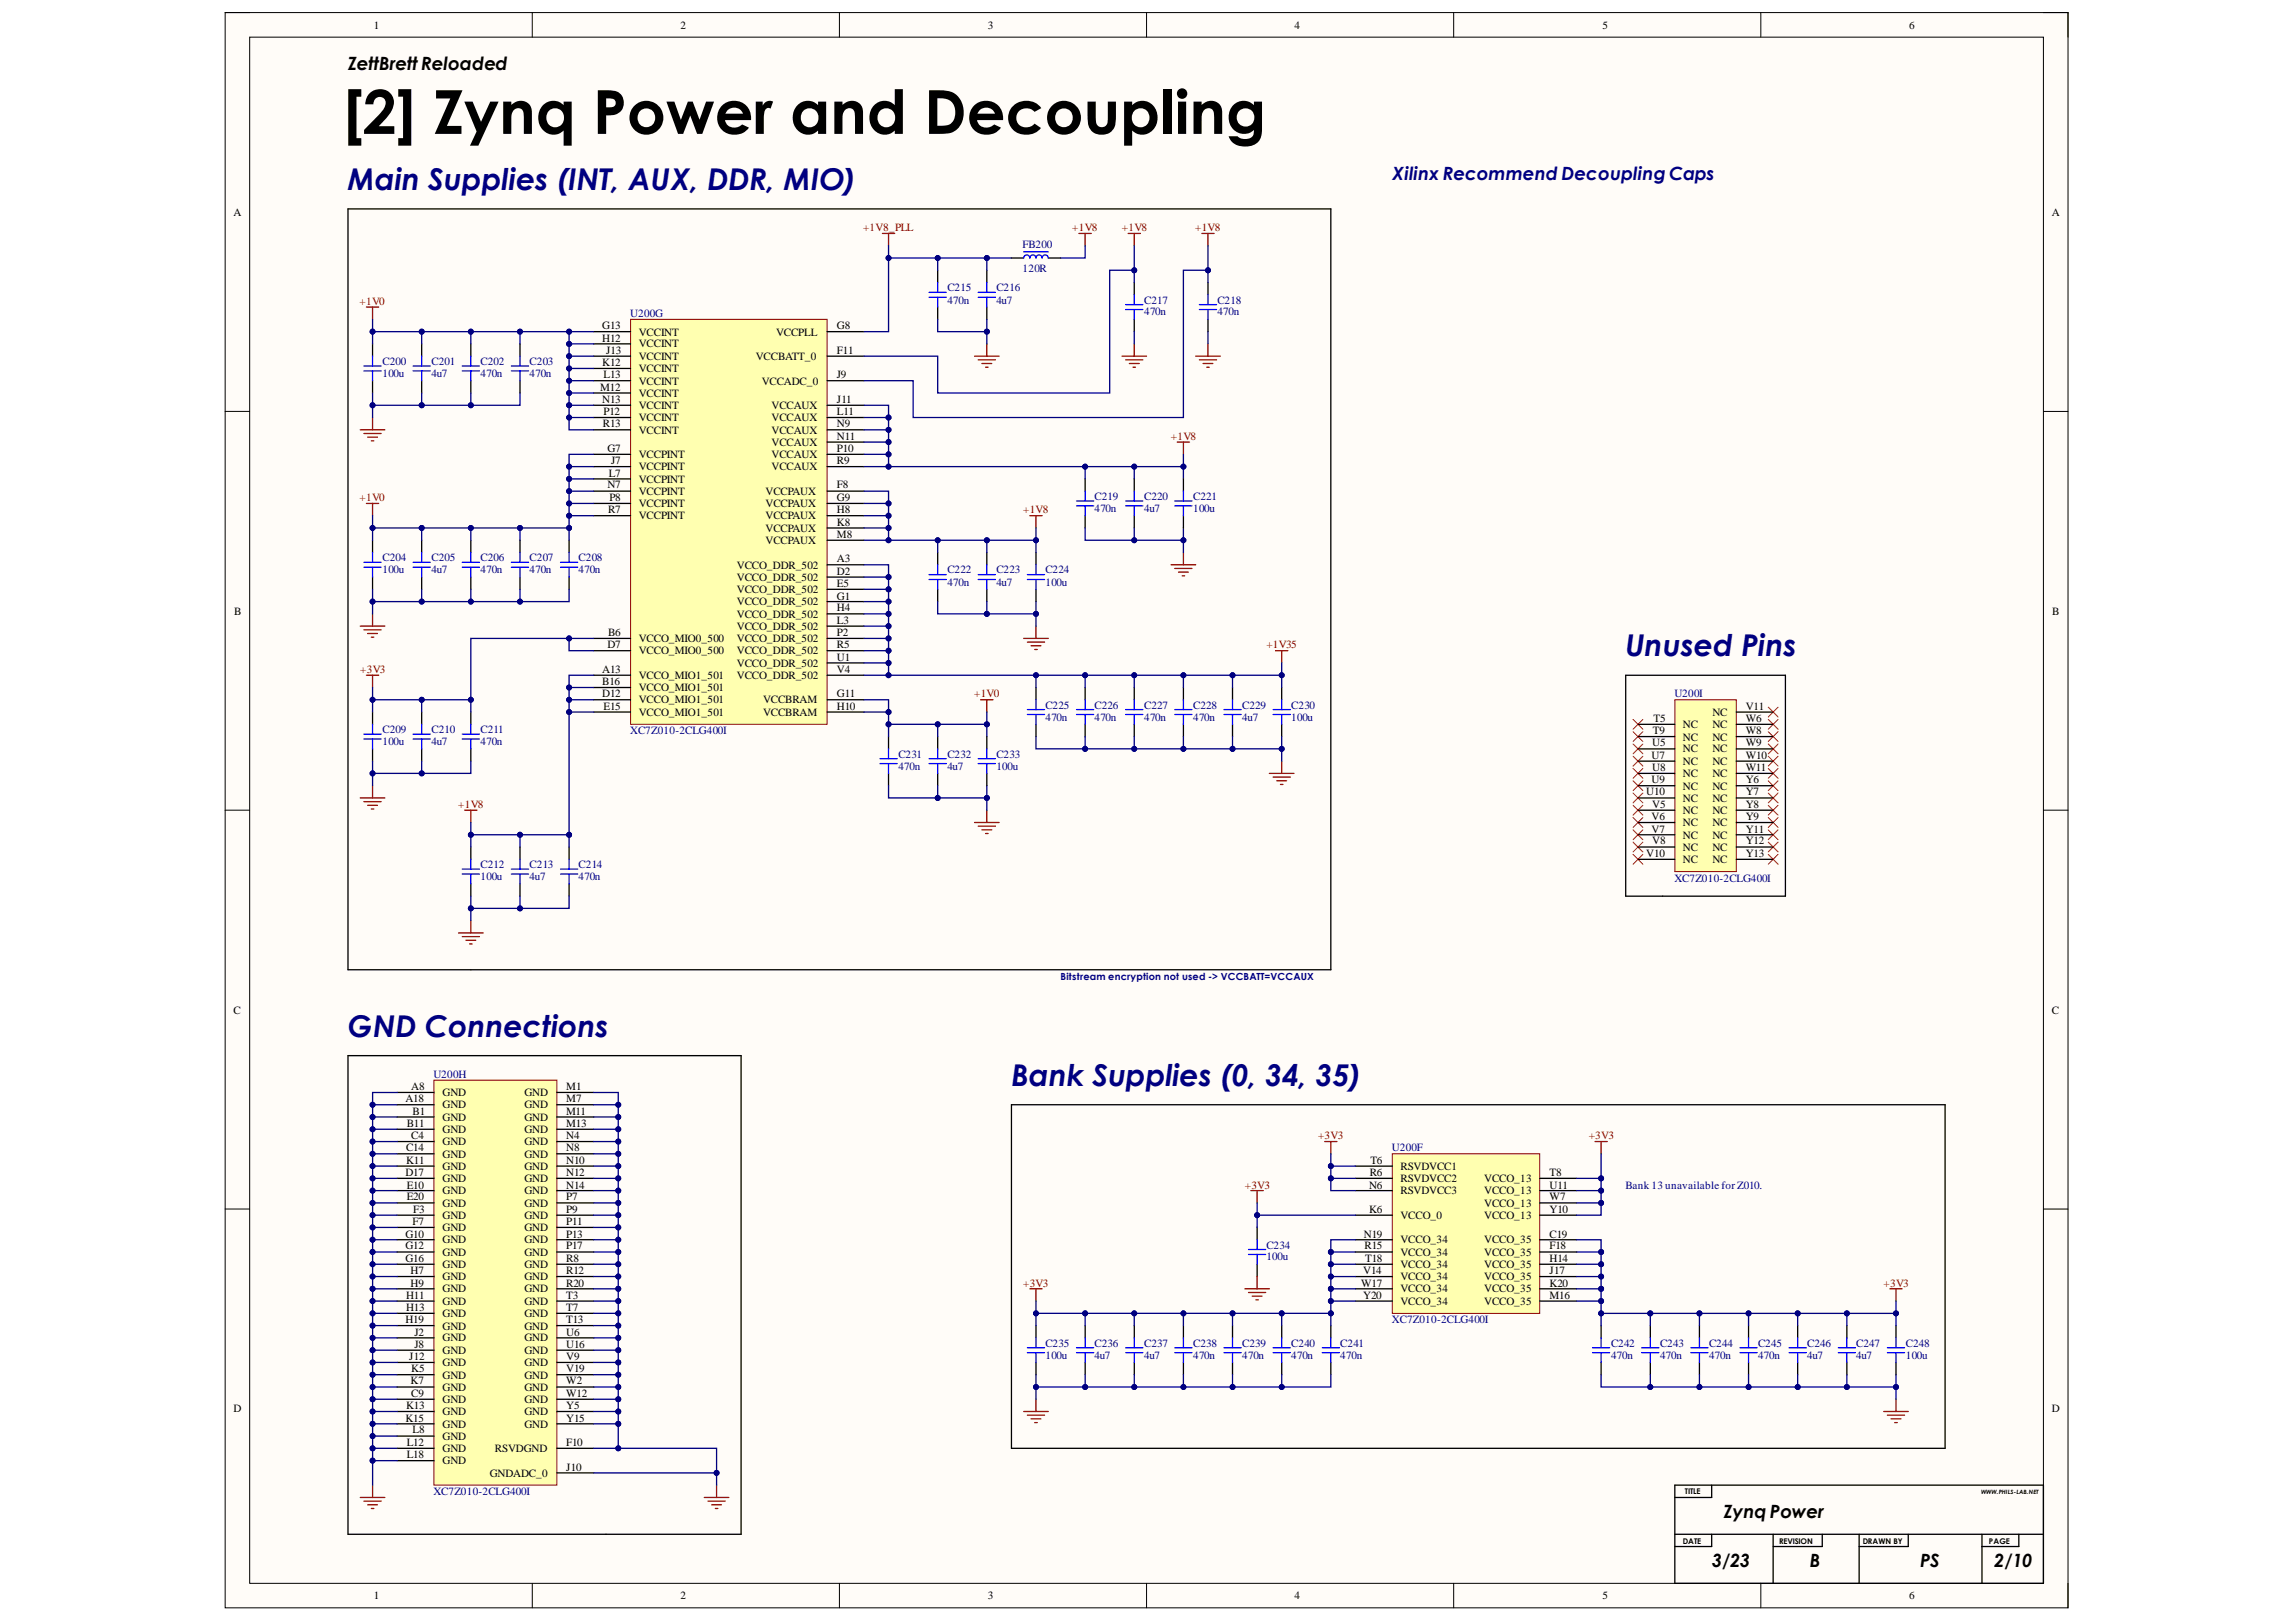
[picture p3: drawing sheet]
<svg xmlns="http://www.w3.org/2000/svg" width="297mm" height="210mm" viewBox="0 0 297 210" stroke-linecap="round" stroke-linejoin="round" font-family="sans-serif">
<defs><g id="words">
<text font-size="7.9" x="44.4" y="17.3">[2] Zynq Power and Decoupling</text>
<g font-size="3.9" fill="#000080">
<text x="45" y="24.6">Main Supplies (INT, AUX, DDR, MIO)</text>
<text x="210.3" y="84.9">Unused Pins</text>
<text x="45" y="134.2">GND Connections</text>
<text x="130.9" y="140.5">Bank Supplies (0, 34, 35)</text>
</g>
<g font-size="2.4">
<text x="45" y="9">ZettBrettReloaded</text>
<text x="223" y="196.4">Zynq Power</text>
<text x="221.4" y="202.8">3/23</text>
<text x="234.1" y="202.8">B</text>
<text x="248.4" y="202.8">PS</text>
<text x="258" y="202.8">2/10</text>
</g>
<text font-size="2.4" fill="#000080" x="180.1" y="23.3">Xilinx Recommend Decoupling Caps</text>
<g font-size="1.4">
<text x="48.4" y="3.7">1</text>
<text x="88.1" y="3.7">2</text>
<text x="127.8" y="3.7">3</text>
<text x="167.5" y="3.7">4</text>
<text x="207.3" y="3.7">5</text>
<text x="247" y="3.7">6</text>
<text x="30.2" y="27.9">A</text>
<text x="265.4" y="27.9">A</text>
<text x="77.9" y="47.4">K12</text>
<text x="77.9" y="44.2">H12</text>
<text x="77.9" y="42.6">G13</text>
<text x="78.4" y="45.8">J13</text>
<text x="82.6" y="46.6">VCCINT</text>
<text x="82.6" y="45">VCCINT</text>
<text x="82.6" y="43.4">VCCINT</text>
<text x="97.8" y="46.6">VCCBATT_0</text>
<text x="100.4" y="43.4">VCCPLL</text>
<text x="108.3" y="42.6">G8</text>
<text x="108.3" y="45.8">F11</text>
<text x="77.6" y="50.5">M12</text>
<text x="77.9" y="52.1">N13</text>
<text x="78.1" y="53.8">P12</text>
<text x="78.1" y="48.9">L13</text>
<text x="82.6" y="52.9">VCCINT</text>
<text x="82.6" y="51.4">VCCINT</text>
<text x="82.6" y="49.8">VCCINT</text>
<text x="82.6" y="48.2">VCCINT</text>
<text x="98.5" y="49.8">VCCADC_0</text>
<text x="99.8" y="52.9">VCCAUX</text>
<text x="108.3" y="53.8">L11</text>
<text x="108.3" y="52.1">J11</text>
<text x="108.3" y="48.9">J9</text>
<text x="78" y="55.3">R13</text>
<text x="78.6" y="58.5">G7</text>
<text x="82.6" y="59.2">VCCPINT</text>
<text x="82.6" y="56.1">VCCINT</text>
<text x="82.6" y="54.5">VCCINT</text>
<text x="99.8" y="57.7">VCCAUX</text>
<text x="99.8" y="59.2">VCCAUX</text>
<text x="99.8" y="56.1">VCCAUX</text>
<text x="99.8" y="54.5">VCCAUX</text>
<text x="108.3" y="56.9">N11</text>
<text x="108.3" y="58.5">P10</text>
<text x="108.3" y="55.3">N9</text>
<text x="78.6" y="63.2">N7</text>
<text x="78.7" y="61.7">L7</text>
<text x="78.8" y="64.8">P8</text>
<text x="79.1" y="60.1">J7</text>
<text x="82.6" y="65.7">VCCPINT</text>
<text x="82.6" y="64.1">VCCPINT</text>
<text x="82.6" y="62.5">VCCPINT</text>
<text x="82.6" y="60.8">VCCPINT</text>
<text x="99" y="64.1">VCCPAUX</text>
<text x="99" y="65.7">VCCPAUX</text>
<text x="99.8" y="60.8">VCCAUX</text>
<text x="108.3" y="63.2">F8</text>
<text x="108.3" y="64.8">G9</text>
<text x="108.3" y="60.1">R9</text>
<text x="78.7" y="66.4">R7</text>
<text x="82.6" y="67.2">VCCPINT</text>
<text x="99" y="70.4">VCCPAUX</text>
<text x="99" y="68.8">VCCPAUX</text>
<text x="99" y="67.2">VCCPAUX</text>
<text x="108.3" y="69.6">M8</text>
<text x="108.3" y="68">K8</text>
<text x="108.3" y="66.4">H8</text>
<text x="95.3" y="76.7">VCCO_DDR_502</text>
<text x="95.3" y="75.1">VCCO_DDR_502</text>
<text x="95.3" y="73.6">VCCO_DDR_502</text>
<text x="108.3" y="77.6">G1</text>
<text x="108.3" y="76">E5</text>
<text x="108.3" y="74.4">D2</text>
<text x="108.3" y="72.8">A3</text>
<text x="30.3" y="79.5">B</text>
<text x="78.6" y="83.9">D7</text>
<text x="78.7" y="82.3">B6</text>
<text x="82.6" y="83.1">VCCO_MIO0_500</text>
<text x="95.3" y="83.1">VCCO_DDR_502</text>
<text x="95.3" y="81.6">VCCO_DDR_502</text>
<text x="95.3" y="79.9">VCCO_DDR_502</text>
<text x="95.3" y="78.3">VCCO_DDR_502</text>
<text x="108.3" y="83.9">R5</text>
<text x="108.3" y="82.3">P2</text>
<text x="108.3" y="80.7">L3</text>
<text x="108.3" y="79.1">H4</text>
<text x="265.5" y="79.5">B</text>
<text x="77.9" y="88.7">B16</text>
<text x="77.9" y="87">A13</text>
<text x="82.6" y="89.4">VCCO_MIO1_501</text>
<text x="82.6" y="87.9">VCCO_MIO1_501</text>
<text x="82.6" y="84.7">VCCO_MIO0_500</text>
<text x="95.3" y="87.9">VCCO_DDR_502</text>
<text x="95.3" y="86.3">VCCO_DDR_502</text>
<text x="95.3" y="84.7">VCCO_DDR_502</text>
<text x="108.3" y="87">V4</text>
<text x="108.3" y="85.5">U1</text>
<text x="77.9" y="90.3">D12</text>
<text x="78.1" y="91.9">E15</text>
<text x="82.6" y="92.6">VCCO_MIO1_501</text>
<text x="82.6" y="91">VCCO_MIO1_501</text>
<text x="98.7" y="92.6">VCCBRAM</text>
<text x="98.7" y="91">VCCBRAM</text>
<text x="108.3" y="91.9">H10</text>
<text x="108.3" y="90.3">G11</text>
<text x="213.8" y="95">T9</text>
<text x="213.9" y="93.4">T5</text>
<text x="217.7" y="95.8">NC</text>
<text x="217.7" y="94.2">NC</text>
<text x="221.5" y="95.8">NC</text>
<text x="221.5" y="94.2">NC</text>
<text x="221.5" y="92.6">NC</text>
<text x="225.8" y="95">W8</text>
<text x="225.8" y="93.4">W6</text>
<text x="225.8" y="91.9">V11</text>
<text x="213.7" y="101.3">U9</text>
<text x="213.7" y="98.2">U7</text>
<text x="213.7" y="99.8">U8</text>
<text x="213.7" y="96.6">U5</text>
<text x="217.7" y="100.6">NC</text>
<text x="217.7" y="99">NC</text>
<text x="217.7" y="97.4">NC</text>
<text x="221.5" y="100.6">NC</text>
<text x="221.5" y="99">NC</text>
<text x="221.5" y="97.4">NC</text>
<text x="225.8" y="101.3">Y6</text>
<text x="225.8" y="99.8">W11</text>
<text x="225.8" y="98.2">W10</text>
<text x="225.8" y="96.6">W9</text>
<text x="213" y="102.9">U10</text>
<text x="213.7" y="107.8">V7</text>
<text x="213.7" y="106.1">V6</text>
<text x="213.7" y="104.5">V5</text>
<text x="217.7" y="106.9">NC</text>
<text x="217.7" y="105.3">NC</text>
<text x="217.7" y="103.8">NC</text>
<text x="217.7" y="102.2">NC</text>
<text x="221.5" y="106.9">NC</text>
<text x="221.5" y="105.3">NC</text>
<text x="221.5" y="103.8">NC</text>
<text x="221.5" y="102.2">NC</text>
<text x="225.8" y="107.8">Y11</text>
<text x="225.8" y="106.1">Y9</text>
<text x="225.8" y="104.5">Y8</text>
<text x="225.8" y="102.9">Y7</text>
<text x="213" y="110.9">V10</text>
<text x="213.7" y="109.3">V8</text>
<text x="217.7" y="111.7">NC</text>
<text x="217.7" y="110.1">NC</text>
<text x="217.7" y="108.5">NC</text>
<text x="221.5" y="111.7">NC</text>
<text x="221.5" y="110.1">NC</text>
<text x="221.5" y="108.5">NC</text>
<text x="225.8" y="110.9">Y13</text>
<text x="225.8" y="109.3">Y12</text>
<text x="30.2" y="131.2">C</text>
<text x="265.4" y="131.2">C</text>
<text x="52.4" y="142.7">A18</text>
<text x="53.2" y="141.1">A8</text>
<text x="57.3" y="143.4">GND</text>
<text x="57.3" y="141.9">GND</text>
<text x="67.8" y="143.4">GND</text>
<text x="67.8" y="141.9">GND</text>
<text x="73.3" y="142.7">M7</text>
<text x="73.3" y="141.1">M1</text>
<text x="52.5" y="149">C14</text>
<text x="52.6" y="145.9">B11</text>
<text x="53.2" y="147.4">C4</text>
<text x="53.4" y="144.3">B1</text>
<text x="57.3" y="149.8">GND</text>
<text x="57.3" y="148.2">GND</text>
<text x="57.3" y="146.6">GND</text>
<text x="57.3" y="145">GND</text>
<text x="67.8" y="149.8">GND</text>
<text x="67.8" y="148.2">GND</text>
<text x="67.8" y="146.6">GND</text>
<text x="67.8" y="145">GND</text>
<text x="73.3" y="149">N8</text>
<text x="73.3" y="147.4">N4</text>
<text x="73.3" y="145.9">M13</text>
<text x="73.3" y="144.3">M11</text>
<text x="52.4" y="152.2">D17</text>
<text x="52.5" y="150.6">K11</text>
<text x="52.6" y="155.3">E20</text>
<text x="52.6" y="153.8">E10</text>
<text x="57.3" y="154.6">GND</text>
<text x="57.3" y="153">GND</text>
<text x="57.3" y="151.4">GND</text>
<text x="67.8" y="154.6">GND</text>
<text x="67.8" y="153">GND</text>
<text x="67.8" y="151.4">GND</text>
<text x="73.3" y="155.3">P7</text>
<text x="73.3" y="153.8">N14</text>
<text x="73.3" y="152.2">N12</text>
<text x="73.3" y="150.6">N10</text>
<text x="177.1" y="153.8">N6</text>
<text x="177.2" y="152.2">R6</text>
<text x="177.3" y="150.6">T6</text>
<text x="181.2" y="151.4">RSVDVCC1</text>
<text x="181.2" y="153">RSVDVCC2</text>
<text x="181.2" y="154.6">RSVDVCC3</text>
<text x="192" y="154.6">VCCO_13</text>
<text x="192" y="153">VCCO_13</text>
<text x="200.5" y="155.3">W7</text>
<text x="200.5" y="153.8">U11</text>
<text x="200.5" y="152.2">T8</text>
<text x="52.4" y="161.7">G12</text>
<text x="52.4" y="160.2">G10</text>
<text x="53.4" y="158.5">F7</text>
<text x="53.5" y="156.9">F3</text>
<text x="57.3" y="160.9">GND</text>
<text x="57.3" y="159.3">GND</text>
<text x="57.3" y="157.7">GND</text>
<text x="57.3" y="156.2">GND</text>
<text x="67.8" y="160.9">GND</text>
<text x="67.8" y="159.3">GND</text>
<text x="67.8" y="157.7">GND</text>
<text x="67.8" y="156.2">GND</text>
<text x="73.3" y="161.7">P17</text>
<text x="73.3" y="160.2">P13</text>
<text x="73.3" y="158.5">P11</text>
<text x="73.3" y="156.9">P9</text>
<text x="176.4" y="160.2">N19</text>
<text x="176.5" y="161.7">R15</text>
<text x="177.1" y="156.9">K6</text>
<text x="181.2" y="160.9">VCCO_34</text>
<text x="181.2" y="157.7">VCCO_0</text>
<text x="192" y="160.9">VCCO_35</text>
<text x="192" y="157.7">VCCO_13</text>
<text x="192" y="156.2">VCCO_13</text>
<text x="200.5" y="161.7">F18</text>
<text x="200.5" y="160.2">C19</text>
<text x="200.5" y="156.9">Y10</text>
<text x="52.4" y="163.3">G16</text>
<text x="53.1" y="166.5">H9</text>
<text x="53.1" y="164.9">H7</text>
<text x="57.3" y="167.3">GND</text>
<text x="57.3" y="165.6">GND</text>
<text x="57.3" y="164.1">GND</text>
<text x="57.3" y="162.5">GND</text>
<text x="67.8" y="167.3">GND</text>
<text x="67.8" y="165.6">GND</text>
<text x="67.8" y="164.1">GND</text>
<text x="67.8" y="162.5">GND</text>
<text x="73.3" y="166.5">R20</text>
<text x="73.3" y="164.9">R12</text>
<text x="73.3" y="163.3">R8</text>
<text x="176.1" y="166.5">W17</text>
<text x="176.4" y="164.9">V14</text>
<text x="176.6" y="163.3">T18</text>
<text x="181.2" y="167.3">VCCO_34</text>
<text x="181.2" y="165.6">VCCO_34</text>
<text x="181.2" y="164.1">VCCO_34</text>
<text x="181.2" y="162.5">VCCO_34</text>
<text x="192" y="167.3">VCCO_35</text>
<text x="192" y="165.6">VCCO_35</text>
<text x="192" y="164.1">VCCO_35</text>
<text x="192" y="162.5">VCCO_35</text>
<text x="200.5" y="166.5">K20</text>
<text x="200.5" y="164.9">J17</text>
<text x="200.5" y="163.3">H14</text>
<text x="52.4" y="171.2">H19</text>
<text x="52.5" y="169.6">H13</text>
<text x="52.5" y="168.1">H11</text>
<text x="53.6" y="172.8">J2</text>
<text x="57.3" y="173.6">GND</text>
<text x="57.3" y="172.1">GND</text>
<text x="57.3" y="170.5">GND</text>
<text x="57.3" y="168.9">GND</text>
<text x="67.8" y="173.6">GND</text>
<text x="67.8" y="172.1">GND</text>
<text x="67.8" y="170.5">GND</text>
<text x="67.8" y="168.9">GND</text>
<text x="73.3" y="172.8">U6</text>
<text x="73.3" y="171.2">T13</text>
<text x="73.3" y="169.6">T7</text>
<text x="73.3" y="168.1">T3</text>
<text x="176.4" y="168.1">Y20</text>
<text x="181.2" y="168.9">VCCO_34</text>
<text x="192" y="168.9">VCCO_35</text>
<text x="200.5" y="168.1">M16</text>
<text x="53" y="176">J12</text>
<text x="53.1" y="179.2">K7</text>
<text x="53.2" y="177.6">K5</text>
<text x="53.6" y="174.4">J8</text>
<text x="57.3" y="178.4">GND</text>
<text x="57.3" y="176.8">GND</text>
<text x="57.3" y="175.2">GND</text>
<text x="67.8" y="178.4">GND</text>
<text x="67.8" y="176.8">GND</text>
<text x="67.8" y="175.2">GND</text>
<text x="73.3" y="179.2">W2</text>
<text x="73.3" y="177.6">V19</text>
<text x="73.3" y="176">V9</text>
<text x="73.3" y="174.4">U16</text>
<text x="30.2" y="182.7">D</text>
<text x="52.4" y="184">K15</text>
<text x="52.5" y="182.4">K13</text>
<text x="53.2" y="180.8">C9</text>
<text x="53.4" y="185.5">L8</text>
<text x="57.3" y="184.7">GND</text>
<text x="57.3" y="183.1">GND</text>
<text x="57.3" y="181.5">GND</text>
<text x="57.3" y="180">GND</text>
<text x="67.8" y="184.7">GND</text>
<text x="67.8" y="183.1">GND</text>
<text x="67.8" y="181.5">GND</text>
<text x="67.8" y="180">GND</text>
<text x="73.3" y="184">Y15</text>
<text x="73.3" y="182.4">Y5</text>
<text x="73.3" y="180.8">W12</text>
<text x="265.4" y="182.7">D</text>
<text x="52.6" y="188.7">L18</text>
<text x="52.6" y="187.1">L12</text>
<text x="57.3" y="189.5">GND</text>
<text x="57.3" y="188">GND</text>
<text x="57.3" y="186.3">GND</text>
<text x="63.4" y="191.1">GNDADC_0</text>
<text x="64" y="188">RSVDGND</text>
<text x="73.3" y="187.1">F10</text>
<text x="73.3" y="190.3">J10</text>
<text x="48.4" y="207">1</text>
<text x="88.1" y="207">2</text>
<text x="127.8" y="207">3</text>
<text x="167.5" y="207">4</text>
<text x="207.3" y="207">5</text>
<text x="247" y="207">6</text>
</g>
<g font-size="1.4" fill="#800000">
<text x="111.7" y="29.9">+1V8_PLL</text>
<text x="138.7" y="29.9">+1V8</text>
<text x="145.1" y="29.9">+1V8</text>
<text x="154.6" y="29.9">+1V8</text>
<text x="46.5" y="39.5">+1V0</text>
<text x="151.5" y="56.9">+1V8</text>
<text x="46.5" y="64.8">+1V0</text>
<text x="132.4" y="66.4">+1V8</text>
<text x="163.8" y="83.9">+1V35</text>
<text x="46.6" y="87">+3V3</text>
<text x="126" y="90.3">+1V0</text>
<text x="59.3" y="104.5">+1V8</text>
<text x="170.5" y="147.4">+3V3</text>
<text x="205.5" y="147.4">+3V3</text>
<text x="161.1" y="153.8">+3V3</text>
<text x="132.4" y="166.5">+3V3</text>
<text x="243.7" y="166.5">+3V3</text>
</g>
<g font-size="1.4" fill="#000080">
<text x="132.3" y="32.1">FB200</text>
<text x="132.3" y="35.2">120R</text>
<text x="81.5" y="41">U200G</text>
<text x="122.6" y="37.7">C215</text>
<text x="122.6" y="39.3">470n</text>
<text x="128.9" y="37.7">C216</text>
<text x="128.9" y="39.3">4u7</text>
<text x="148" y="39.3">C217</text>
<text x="148" y="40.8">470n</text>
<text x="157.5" y="39.3">C218</text>
<text x="157.5" y="40.8">470n</text>
<text x="49.5" y="47.2">C200</text>
<text x="55.8" y="47.2">C201</text>
<text x="62.2" y="47.2">C202</text>
<text x="68.5" y="47.2">C203</text>
<text x="49.5" y="48.8">100u</text>
<text x="55.8" y="48.8">4u7</text>
<text x="62.2" y="48.8">470n</text>
<text x="68.5" y="48.8">470n</text>
<text x="141.6" y="64.7">C219</text>
<text x="148" y="64.7">C220</text>
<text x="154.4" y="64.7">C221</text>
<text x="141.6" y="66.3">470n</text>
<text x="148" y="66.3">4u7</text>
<text x="154.4" y="66.3">100u</text>
<text x="49.5" y="72.6">C204</text>
<text x="49.5" y="74.2">100u</text>
<text x="55.8" y="72.6">C205</text>
<text x="55.8" y="74.2">4u7</text>
<text x="62.2" y="72.6">C206</text>
<text x="62.2" y="74.2">470n</text>
<text x="68.5" y="72.6">C207</text>
<text x="68.5" y="74.2">470n</text>
<text x="74.9" y="72.6">C208</text>
<text x="74.9" y="74.2">470n</text>
<text x="122.6" y="74.2">C222</text>
<text x="122.6" y="75.8">470n</text>
<text x="128.9" y="74.2">C223</text>
<text x="128.9" y="75.8">4u7</text>
<text x="135.3" y="74.2">C224</text>
<text x="135.3" y="75.8">100u</text>
<text x="49.5" y="94.8">C209</text>
<text x="55.8" y="94.8">C210</text>
<text x="62.2" y="94.8">C211</text>
<text x="81.5" y="95">XC7Z010-2CLG400I</text>
<text x="135.3" y="91.7">C225</text>
<text x="135.3" y="93.3">470n</text>
<text x="141.6" y="91.7">C226</text>
<text x="141.6" y="93.3">470n</text>
<text x="148" y="91.7">C227</text>
<text x="148" y="93.3">470n</text>
<text x="154.4" y="91.7">C228</text>
<text x="154.4" y="93.3">470n</text>
<text x="160.7" y="91.7">C229</text>
<text x="160.7" y="93.3">4u7</text>
<text x="167.1" y="91.7">C230</text>
<text x="167.1" y="93.3">100u</text>
<text x="216.6" y="90.3">U200I</text>
<text x="49.5" y="96.4">100u</text>
<text x="55.8" y="96.4">4u7</text>
<text x="62.2" y="96.4">470n</text>
<text x="116.2" y="98">C231</text>
<text x="116.2" y="99.6">470n</text>
<text x="122.6" y="98">C232</text>
<text x="122.6" y="99.6">4u7</text>
<text x="128.9" y="98">C233</text>
<text x="128.9" y="99.6">100u</text>
<text x="62.2" y="112.3">C212</text>
<text x="62.2" y="113.9">100u</text>
<text x="68.5" y="112.3">C213</text>
<text x="68.5" y="113.9">4u7</text>
<text x="74.9" y="112.3">C214</text>
<text x="74.9" y="113.9">470n</text>
<text x="216.6" y="114.1">XC7Z010-2CLG400I</text>
<text x="56.1" y="139.4">U200H</text>
<text x="180.1" y="149">U200F</text>
<text x="210.3" y="153.8">Bank 13 unavailable for Z010.</text>
<text x="163.8" y="161.6">C234</text>
<text x="163.8" y="163.1">100u</text>
<text x="180.1" y="171.2">XC7Z010-2CLG400I</text>
<text x="135.3" y="174.3">C235</text>
<text x="135.3" y="175.9">100u</text>
<text x="141.6" y="174.3">C236</text>
<text x="141.6" y="175.9">4u7</text>
<text x="148" y="174.3">C237</text>
<text x="148" y="175.9">4u7</text>
<text x="154.4" y="174.3">C238</text>
<text x="154.4" y="175.9">470n</text>
<text x="160.7" y="174.3">C239</text>
<text x="160.7" y="175.9">470n</text>
<text x="167.1" y="174.3">C240</text>
<text x="167.1" y="175.9">470n</text>
<text x="173.4" y="174.3">C241</text>
<text x="173.4" y="175.9">470n</text>
<text x="208.4" y="174.3">C242</text>
<text x="208.4" y="175.9">470n</text>
<text x="214.8" y="174.3">C243</text>
<text x="214.8" y="175.9">470n</text>
<text x="221.1" y="174.3">C244</text>
<text x="221.1" y="175.9">470n</text>
<text x="227.5" y="174.3">C245</text>
<text x="227.5" y="175.9">470n</text>
<text x="233.8" y="174.3">C246</text>
<text x="233.8" y="175.9">4u7</text>
<text x="240.1" y="174.3">C247</text>
<text x="240.1" y="175.9">4u7</text>
<text x="246.6" y="174.3">C248</text>
<text x="246.6" y="175.9">100u</text>
<text x="56.1" y="193.4">XC7Z010-2CLG400I</text>
</g>
<text font-size="1.3" fill="#000080" x="137.2" y="126.8">Bitstream encryption not used -&gt; VCCBATT=VCCAUX</text>
<g font-size="1">
<text x="218" y="193.4">TITLE</text>
<text x="217.7" y="199.8">DATE</text>
<text x="230.2" y="199.8">REVISION</text>
<text x="241" y="199.8">DRAWN BY</text>
<text x="257.3" y="199.8">PAGE</text>
</g>
<text font-size=".8" x="256.3" y="193.3">WWW.PHILS-LAB.NET</text>
</g></defs>
<path d="M29.1 1.6h238.4v206.5h-238.4z" fill-rule="evenodd" fill="#fffcf8"/>
<path d="M29.1 1.6h238.4v206.5h-238.4z" fill="none" stroke="#000" stroke-width=".13"/>
<path d="M32.3 4.8h232.1v200.1h-232.1z" fill-rule="evenodd" fill="#fffcf8"/>
<g fill="none" stroke="#000" stroke-width=".13">
<path d="M29.1 1.6h3.2M32.3 4.8h232.1v200.1h-232.1zM68.9 1.6v3.2M108.6 1.6v3.2M148.3 1.6v3.2M188.1 1.6v3.2M227.8 1.6v3.2M264.4 1.6h3.1v3.2M29.1 53.2h3.2M264.4 53.2h3.1M29.1 104.8h3.2M264.4 104.8h3.1"/>
<path d="M29.1 156.5h3.2M264.4 156.5h3.1M68.9 204.9v3.2M108.6 204.9v3.2M148.3 204.9v3.2M188.1 204.9v3.2M227.8 204.9v3.2M267.5 204.9v3.2"/>
</g>
<g fill="none" stroke="#800000" stroke-width=".17">
<path d="M47.4 39.7h1.6M48.2 39.7v1.6M114.2 30.2h1.6M115 30.2v1.6M139.6 30.2h1.6M140.4 30.2v1.6M145.9 30.2h1.6M146.7 30.2v1.6M46.6 55.6h3.2M47.1 56.1h2.2M47.6 56.6h1.2M48 57.1h.4"/>
<path d="M48.2 54v1.6M126.1 46.1h3.2M126.6 46.6h2.2M127 47h1.3M127.5 47.5h.3M127.7 44.5v1.6M145.2 46.1h3.1M145.6 46.6h2.3M146.1 47h1.3M146.6 47.5h.3M146.7 44.5v1.6M152.3 57.2h1.6"/>
<path d="M153.1 57.2v1.6M47.4 65.1h1.6M48.2 65.1v1.6M48.2 79.4v1.6M133.2 66.7h1.6M134 66.7v1.6M151.5 73.1h3.2M152 73.6h2.2M152.5 74h1.2M152.9 74.5h.4M153.1 71.5v1.6M46.6 81h3.2"/>
<path d="M47.1 81.5h2.2M47.4 87.4h1.6M47.6 82h1.2M48 82.5h.4M48.2 87.4v1.6M126.9 90.6h1.6M127.7 90.6v1.5M132.4 82.6h3.2M132.9 83.1h2.2M133.4 83.6h1.3M133.9 84h.3M134 81v1.6"/>
<path d="M165.8 98.5v1.6M46.6 103.3h3.2M47.1 103.7h2.2M47.6 104.2h1.2M48 104.7h.4M48.2 101.7v1.6M60.1 104.8h1.6M60.9 104.8v1.6M60.9 119.1v1.6M126.1 106.4h3.2M126.6 106.9h2.2M127 107.4h1.3"/>
<path d="M127.5 107.9h.3M127.7 104.8v1.6M164.2 100.1h3.2M164.7 100.6h2.2M165.2 101h1.2M165.7 101.5h.3M59.3 120.7h3.2M59.8 121.2h2.2M60.3 121.7h1.2M60.8 122.2h.3M161.8 154.1h1.6M162.6 154.1v1.6"/>
<path d="M171.4 147.7h1.6M172.2 147.7v1.6M206.3 147.7h1.6M207.1 147.7v1.6M133.2 166.8h1.6M134 166.8v1.6M161 166.8h3.2M161.5 167.3h2.2M162 167.7h1.3M162.5 168.2h.3M162.6 165.2v1.6M244.5 166.8h1.6"/>
<path d="M245.3 166.8v1.6M46.6 193.8h3.2M47.1 194.3h2.2M47.6 194.7h1.2M48 195.2h.4M48.2 192.2v1.6M91.1 193.8h3.2M91.6 194.3h2.2M92.1 194.7h1.2M92.5 195.2h.4M92.7 192.2v1.6M132.4 182.7h3.2"/>
<path d="M132.9 183.1h2.2M133.4 183.6h1.3M133.9 184.1h.3M134 181.1v1.6M243.7 182.7h3.2M244.2 183.1h2.2M244.7 183.6h1.2M245.1 184.1h.3M245.3 181.1v1.6"/>
</g>
<g fill="none" stroke="#f00" stroke-width=".13">
<path d="M211.3 93.1l1.2 1.3M211.3 94.7l1.2 1.3M211.3 96.3l1.2 1.2M211.3 97.9l1.2 1.2M211.3 99.5l1.2 1.2M212.5 93.1l-1.2 1.3M212.5 94.7l-1.2 1.3M212.5 96.3l-1.2 1.2M212.5 97.9l-1.2 1.2M212.5 99.5l-1.2 1.2M228.8 99.5l1.2 1.2M228.8 97.9l1.2 1.2"/>
<path d="M228.8 96.3l1.2 1.2M228.8 94.7l1.2 1.3M228.8 93.1l1.2 1.3M228.8 91.5l1.2 1.3M230 91.5l-1.2 1.3M230 99.5l-1.2 1.2M230 97.9l-1.2 1.2M230 96.3l-1.2 1.2M230 94.7l-1.2 1.3M230 93.1l-1.2 1.3M211.3 101l1.2 1.3M211.3 102.6l1.2 1.3"/>
<path d="M211.3 104.2l1.2 1.3M211.3 105.8l1.2 1.3M211.3 107.4l1.2 1.3M211.3 109l1.2 1.2M211.3 110.6l1.2 1.2M212.5 101l-1.2 1.3M212.5 102.6l-1.2 1.3M212.5 104.2l-1.2 1.3M212.5 105.8l-1.2 1.3M212.5 107.4l-1.2 1.3M212.5 109l-1.2 1.2M212.5 110.6l-1.2 1.2"/>
<path d="M228.8 110.6l1.2 1.2M228.8 109l1.2 1.2M228.8 107.4l1.2 1.3M228.8 105.8l1.2 1.3M228.8 104.2l1.2 1.3M228.8 102.6l1.2 1.3M228.8 101l1.2 1.3M230 110.6l-1.2 1.2M230 109l-1.2 1.2M230 107.4l-1.2 1.3M230 105.8l-1.2 1.3M230 104.2l-1.2 1.3"/>
<path d="M230 102.6l-1.2 1.3M230 101l-1.2 1.3"/>
</g>
<g fill="none" stroke="#000" stroke-width=".17">
<path d="M45 27h127.2v98.5h-127.2zM121.3 35v1.6M121.3 39.7v1.6M127.7 35v1.6M127.7 39.7v1.6M130.8 33.4h1.6M135.6 33.4h1.6M146.7 36.6v1.6M156.3 36.6v1.6M48.2 44.5v1.6M48.2 49.3v1.6M54.6 44.5v1.6"/>
<path d="M54.6 49.3v1.6M60.9 44.5v1.6M60.9 49.3v1.6M67.3 44.5v1.6M67.3 49.3v1.6M146.7 41.3v1.6M156.3 41.3v1.6M48.2 69.9v1.6M48.2 74.7v1.6M54.6 69.9v1.6M54.6 74.7v1.6M60.9 69.9v1.6"/>
<path d="M60.9 74.7v1.6M67.3 69.9v1.6M67.3 74.7v1.6M73.6 69.9v1.6M73.6 74.7v1.6M121.3 71.5v1.6M121.3 76.3v1.6M127.7 71.5v1.6M127.7 76.3v1.6M134 71.5v1.6M134 76.3v1.6M140.4 62v1.6"/>
<path d="M140.4 66.7v1.6M146.7 62v1.6M146.7 66.7v1.6M48.2 92.1v1.6M48.2 96.9v1.6M54.6 92.1v1.6M54.6 96.9v1.6M60.9 92.1v1.6M60.9 96.9v1.6M115 95.3v1.6M121.3 95.3v1.6M134 89v1.6"/>
<path d="M134 93.7v1.6M140.4 89v1.6M140.4 93.7v1.6M146.7 89v1.6M146.7 93.7v1.6M153.1 89v1.6M153.1 93.7v1.6M159.5 89v1.6M159.5 93.7v1.6M165.8 89v1.6M165.8 93.7v1.6M210.3 87.4h20.7v28.6h-20.7z"/>
<path d="M60.9 109.6v1.6M60.9 114.4v1.6M67.3 109.6v1.6M67.3 114.4v1.6M73.6 109.6v1.6M73.6 114.4v1.6M115 100.1v1.6M121.3 100.1v1.6M130.9 143h120.7v44.4h-120.7zM162.6 158.8v1.6M134 171.5v1.6M134 176.3v1.6"/>
<path d="M140.4 171.5v1.6M140.4 176.3v1.6M146.7 171.5v1.6M146.7 176.3v1.6M153.1 171.5v1.6M153.1 176.3v1.6M159.5 171.5v1.6M159.5 176.3v1.6M162.6 163.6v1.6M165.8 171.5v1.6M165.8 176.3v1.6M172.2 171.5v1.6"/>
<path d="M172.2 176.3v1.6M207.1 171.5v1.6M207.1 176.3v1.6M213.5 171.5v1.6M213.5 176.3v1.6M219.9 171.5v1.6M219.9 176.3v1.6M226.2 171.5v1.6M226.2 176.3v1.6M232.6 171.5v1.6M232.6 176.3v1.6M238.9 171.5v1.6"/>
<path d="M238.9 176.3v1.6M245.3 171.5v1.6M245.3 176.3v1.6"/>
</g>
<g fill="none" stroke="#00f" stroke-width=".17">
<path d="M120.2 38.5h2.2M120.2 37.8h2.2M121.3 36.6v1.2M121.3 38.5v1.2M126.6 38.5h2.2M126.6 37.8h2.2M127.7 36.6v1.2M127.7 38.5v1.2M132.4 33.4a.4 .4 0 0 1 .4-.4 .4 .4 0 0 1 .4 .4 .4 .4 0 0 1 .4-.4 .4 .4 0 0 1 .4 .4 .4 .4 0 0 1 .4-.4 .4 .4 0 0 1 .4 .4 .4 .4 0 0 1 .4-.4 .4 .4 0 0 1 .4 .4M132.4 32.6h3.2M145.6 39.4h2.3M146.7 38.2v1.2"/>
<path d="M155.2 39.4h2.2M156.3 38.2v1.2M47.1 48h2.2M47.1 47.4h2.2M48.2 46.1v1.3M48.2 48v1.3M53.4 48h2.3M53.4 47.4h2.3M54.6 46.1v1.3M54.6 48v1.3M59.8 48h2.2M59.8 47.4h2.2"/>
<path d="M60.9 46.1v1.3M60.9 48v1.3M66.2 48h2.2M66.2 47.4h2.2M67.3 46.1v1.3M67.3 48v1.3M145.6 40.1h2.3M146.7 40.1v1.2M155.2 40.1h2.2M156.3 40.1v1.2M47.1 73.4h2.2M47.1 72.8h2.2"/>
<path d="M48.2 71.5v1.3M48.2 73.4v1.3M53.4 73.4h2.3M53.4 72.8h2.3M54.6 71.5v1.3M54.6 73.4v1.3M59.8 73.4h2.2M59.8 72.8h2.2M60.9 71.5v1.3M60.9 73.4v1.3M66.2 73.4h2.2M66.2 72.8h2.2"/>
<path d="M67.3 71.5v1.3M67.3 73.4v1.3M72.5 73.4h2.2M72.5 72.8h2.2M73.6 71.5v1.3M73.6 73.4v1.3M120.2 75h2.2M120.2 74.4h2.2M121.3 73.1v1.3M121.3 75v1.3M126.6 75h2.2M126.6 74.4h2.2"/>
<path d="M127.7 73.1v1.3M127.7 75v1.3M132.9 75h2.2M132.9 74.4h2.2M134 73.1v1.3M134 75v1.3M139.3 65.5h2.2M139.3 64.8h2.2M140.4 63.6v1.2M140.4 65.5v1.2M145.6 65.5h2.3M145.6 64.8h2.3"/>
<path d="M146.7 63.6v1.2M146.7 65.5v1.2M47.1 95.6h2.2M47.1 95h2.2M48.2 93.7v1.3M48.2 95.6v1.3M53.4 95.6h2.3M53.4 95h2.3M54.6 93.7v1.3M54.6 95.6v1.3M59.8 95.6h2.2M59.8 95h2.2"/>
<path d="M60.9 93.7v1.3M60.9 95.6v1.3M113.8 98.8h2.3M113.8 98.2h2.3M115 96.9v1.3M115 98.8v1.3M120.2 98.8h2.2M120.2 98.2h2.2M121.3 96.9v1.3M121.3 98.8v1.3M132.9 92.5h2.2M132.9 91.8h2.2"/>
<path d="M134 90.6v1.2M134 92.5v1.2M139.3 92.5h2.2M139.3 91.8h2.2M140.4 90.6v1.2M140.4 92.5v1.2M145.6 92.5h2.3M145.6 91.8h2.3M146.7 90.6v1.2M146.7 92.5v1.2M152 92.5h2.2M152 91.8h2.2"/>
<path d="M153.1 90.6v1.2M153.1 92.5v1.2M158.3 92.5h2.3M158.3 91.8h2.3M159.5 90.6v1.2M159.5 92.5v1.2M164.7 92.5h2.2M164.7 91.8h2.2M165.8 90.6v1.2M165.8 92.5v1.2M59.8 113.1h2.2M59.8 112.5h2.2"/>
<path d="M60.9 111.2v1.3M60.9 113.1v1.3M66.2 113.1h2.2M66.2 112.5h2.2M67.3 111.2v1.3M67.3 113.1v1.3M72.5 113.1h2.2M72.5 112.5h2.2M73.6 111.2v1.3M73.6 113.1v1.3M132.9 175h2.2M132.9 174.4h2.2"/>
<path d="M134 173.1v1.3M134 175v1.3M139.3 175h2.2M139.3 174.4h2.2M140.4 173.1v1.3M140.4 175v1.3M145.6 175h2.3M145.6 174.4h2.3M146.7 173.1v1.3M146.7 175v1.3M152 175h2.2M152 174.4h2.2"/>
<path d="M153.1 173.1v1.3M153.1 175v1.3M158.3 175h2.3M158.3 174.4h2.3M159.5 173.1v1.3M159.5 175v1.3M161.5 162.3h2.2M161.5 161.7h2.2M162.6 160.4v1.3M162.6 162.3v1.3M164.7 175h2.2M164.7 174.4h2.2"/>
<path d="M165.8 173.1v1.3M165.8 175v1.3M171.1 175h2.2M171.1 174.4h2.2M172.2 173.1v1.3M172.2 175v1.3M206 175h2.2M206 174.4h2.2M207.1 173.1v1.3M207.1 175v1.3M212.4 175h2.2M212.4 174.4h2.2"/>
<path d="M213.5 173.1v1.3M213.5 175v1.3M218.7 175h2.3M218.7 174.4h2.3M219.9 173.1v1.3M219.9 175v1.3M225.1 175h2.2M225.1 174.4h2.2M226.2 173.1v1.3M226.2 175v1.3M231.5 175h2.2M231.5 174.4h2.2"/>
<path d="M232.6 173.1v1.3M232.6 175v1.3M237.8 175h2.2M237.8 174.4h2.2M238.9 173.1v1.3M238.9 175v1.3M244.2 175h2.2M244.2 174.4h2.2M245.3 173.1v1.3M245.3 175v1.3"/>
</g>
<path d="M180.1 149.3h19.1v20.7h-19.1z" fill-rule="evenodd" fill="#ffffb0"/>
<path d="M180.1 149.3h19.1v20.7h-19.1z" fill="none" stroke="#800000" stroke-width=".13"/>
<g fill="none" stroke="#000" stroke-width=".17">
<path d="M175.4 157.3h4.7M175.4 154.1h4.7M175.4 152.5h4.7M175.4 150.9h4.7M199.2 157.3h4.8M199.2 155.7h4.8M199.2 154.1h4.8M199.2 152.5h4.8M175.4 168.4h4.7M175.4 166.8h4.7M175.4 165.2h4.7M175.4 163.6h4.7"/>
<path d="M175.4 162h4.7M175.4 160.4h4.7M199.2 168.4h4.8M199.2 166.8h4.8M199.2 165.2h4.8M199.2 163.6h4.8M199.2 162h4.8M199.2 160.4h4.8"/>
</g>
<path d="M216.7 90.6h7.9v22.2h-7.9z" fill-rule="evenodd" fill="#ffffb0"/>
<path d="M216.7 90.6h7.9v22.2h-7.9z" fill="none" stroke="#800000" stroke-width=".13"/>
<g fill="none" stroke="#000" stroke-width=".17">
<path d="M211.9 98.5h4.8M211.9 96.9h4.8M211.9 95.3h4.8M211.9 93.7h4.8M224.6 98.5h4.8M224.6 96.9h4.8M224.6 95.3h4.8M224.6 93.7h4.8M224.6 92.2h4.8M211.9 111.2h4.8M211.9 109.6h4.8M211.9 108h4.8"/>
<path d="M211.9 106.4h4.8M211.9 104.8h4.8M211.9 103.3h4.8M211.9 101.7h4.8M211.9 100.1h4.8M224.6 111.2h4.8M224.6 109.6h4.8M224.6 108h4.8M224.6 106.4h4.8M224.6 104.8h4.8M224.6 103.3h4.8M224.6 101.7h4.8"/>
<path d="M224.6 100.1h4.8"/>
</g>
<path d="M81.6 41.3h25.4v52.4h-25.4z" fill-rule="evenodd" fill="#ffffb0"/>
<path d="M81.6 41.3h25.4v52.4h-25.4z" fill="none" stroke="#800000" stroke-width=".13"/>
<g fill="none" stroke="#000" stroke-width=".17">
<path d="M76.8 58.8h4.8M76.8 42.9h4.8M76.8 55.6h4.8M76.8 54h4.8M76.8 52.4h4.8M76.8 50.9h4.8M76.8 49.3h4.8M76.8 47.7h4.8M76.8 46.1h4.8M76.8 44.5h4.8M107 58.8h4.8M107 42.9h4.8"/>
<path d="M107 57.2h4.8M107 55.6h4.8M107 54h4.8M107 52.4h4.8M107 49.3h4.8M107 46.1h4.8M76.8 66.7h4.8M76.8 65.1h4.8M76.8 63.6h4.8M76.8 62h4.8M76.8 60.4h4.8M107 66.7h4.8"/>
<path d="M107 65.1h4.8M107 63.6h4.8M107 60.4h4.8M107 69.9h4.8M107 68.3h4.8M107 79.4h4.8M107 77.9h4.8M107 76.3h4.8M107 74.7h4.8M107 73.1h4.8M76.8 92.1h4.8M76.8 90.6h4.8"/>
<path d="M76.8 89h4.8M76.8 87.4h4.8M76.8 84.2h4.8M76.8 82.6h4.8M107 92.1h4.8M107 90.6h4.8M107 87.4h4.8M107 84.2h4.8M107 82.6h4.8M107 85.8h4.8M107 81h4.8"/>
</g>
<path d="M56.1 139.8h15.9v52.4h-15.9z" fill-rule="evenodd" fill="#ffffb0"/>
<path d="M56.1 139.8h15.9v52.4h-15.9z" fill="none" stroke="#800000" stroke-width=".13"/>
<g fill="none" stroke="#000" stroke-width=".17">
<path d="M45 136.6h50.9v62h-50.9zM51.4 158.8h4.7M51.4 157.3h4.7M51.4 155.7h4.7M51.4 154.1h4.7M51.4 152.5h4.7M51.4 150.9h4.7M51.4 149.3h4.7M51.4 147.7h4.7M51.4 146.1h4.7M51.4 144.5h4.7M51.4 143h4.7"/>
<path d="M51.4 141.4h4.7M72 158.8h4.8M72 157.3h4.8M72 155.7h4.8M72 154.1h4.8M72 152.5h4.8M72 150.9h4.8M72 149.3h4.8M72 147.7h4.8M72 146.1h4.8M72 144.5h4.8M72 143h4.8"/>
<path d="M72 141.4h4.8M51.4 179.5h4.7M51.4 177.9h4.7M51.4 176.3h4.7M51.4 174.7h4.7M51.4 173.1h4.7M51.4 171.5h4.7M51.4 170h4.7M51.4 168.4h4.7M51.4 166.8h4.7M51.4 165.2h4.7M51.4 163.6h4.7"/>
<path d="M51.4 162h4.7M51.4 160.4h4.7M72 171.5h4.8M72 170h4.8M72 168.4h4.8M72 166.8h4.8M72 165.2h4.8M72 163.6h4.8M72 162h4.8M72 160.4h4.8M72 179.5h4.8M72 177.9h4.8"/>
<path d="M72 176.3h4.8M72 174.7h4.8M72 173.1h4.8M51.4 184.3h4.7M51.4 182.7h4.7M51.4 181.1h4.7M51.4 189h4.7M51.4 187.4h4.7M51.4 185.8h4.7M72 184.3h4.8M72 182.7h4.8M72 181.1h4.8"/>
<path d="M72 187.4h4.8M72 190.6h4.8"/>
</g>
<path d="M155.5 30.2h1.6M156.3 30.2v1.6M154.7 46.1h3.2M155.2 46.6h2.2M155.6 47h1.3M156.1 47.5h.3M156.3 44.5v1.6M165 84.2h1.6M165.8 84.2v1.6" fill="none" stroke="#800000" stroke-width=".17"/>
<path d="M48.2 143h3.2" fill="none" stroke="#000080" stroke-width=".17"/>
<circle cx="48.2" cy="143" r=".32" fill="#000080"/>
<circle cx="48.2" cy="143" r=".32" fill="none" stroke="#000080" stroke-width=".13"/>
<path d="M48.2 144.5h3.2" fill="none" stroke="#000080" stroke-width=".17"/>
<circle cx="48.2" cy="144.6" r=".32" fill="#000080"/>
<circle cx="48.2" cy="144.6" r=".32" fill="none" stroke="#000080" stroke-width=".13"/>
<path d="M48.2 146.1h3.2" fill="none" stroke="#000080" stroke-width=".17"/>
<circle cx="48.2" cy="146.1" r=".32" fill="#000080"/>
<circle cx="48.2" cy="146.1" r=".32" fill="none" stroke="#000080" stroke-width=".13"/>
<path d="M48.2 147.7h3.2" fill="none" stroke="#000080" stroke-width=".17"/>
<circle cx="48.2" cy="147.7" r=".32" fill="#000080"/>
<circle cx="48.2" cy="147.7" r=".32" fill="none" stroke="#000080" stroke-width=".13"/>
<path d="M48.2 149.3h3.2" fill="none" stroke="#000080" stroke-width=".17"/>
<circle cx="48.2" cy="149.3" r=".32" fill="#000080"/>
<circle cx="48.2" cy="149.3" r=".32" fill="none" stroke="#000080" stroke-width=".13"/>
<path d="M48.2 150.9h3.2" fill="none" stroke="#000080" stroke-width=".17"/>
<circle cx="48.2" cy="150.9" r=".32" fill="#000080"/>
<circle cx="48.2" cy="150.9" r=".32" fill="none" stroke="#000080" stroke-width=".13"/>
<path d="M48.2 152.5h3.2" fill="none" stroke="#000080" stroke-width=".17"/>
<circle cx="48.2" cy="152.5" r=".32" fill="#000080"/>
<circle cx="48.2" cy="152.5" r=".32" fill="none" stroke="#000080" stroke-width=".13"/>
<path d="M48.2 154.1h3.2" fill="none" stroke="#000080" stroke-width=".17"/>
<circle cx="48.2" cy="154.1" r=".32" fill="#000080"/>
<circle cx="48.2" cy="154.1" r=".32" fill="none" stroke="#000080" stroke-width=".13"/>
<path d="M48.2 155.7h3.2" fill="none" stroke="#000080" stroke-width=".17"/>
<circle cx="48.2" cy="155.7" r=".32" fill="#000080"/>
<circle cx="48.2" cy="155.7" r=".32" fill="none" stroke="#000080" stroke-width=".13"/>
<path d="M48.2 157.3h3.2" fill="none" stroke="#000080" stroke-width=".17"/>
<circle cx="48.2" cy="157.3" r=".32" fill="#000080"/>
<circle cx="48.2" cy="157.3" r=".32" fill="none" stroke="#000080" stroke-width=".13"/>
<path d="M48.2 158.8h3.2" fill="none" stroke="#000080" stroke-width=".17"/>
<circle cx="48.2" cy="158.8" r=".32" fill="#000080"/>
<circle cx="48.2" cy="158.8" r=".32" fill="none" stroke="#000080" stroke-width=".13"/>
<path d="M48.2 160.4h3.2" fill="none" stroke="#000080" stroke-width=".17"/>
<circle cx="48.2" cy="160.4" r=".32" fill="#000080"/>
<circle cx="48.2" cy="160.4" r=".32" fill="none" stroke="#000080" stroke-width=".13"/>
<path d="M48.2 162h3.2" fill="none" stroke="#000080" stroke-width=".17"/>
<circle cx="48.2" cy="162" r=".32" fill="#000080"/>
<circle cx="48.2" cy="162" r=".32" fill="none" stroke="#000080" stroke-width=".13"/>
<path d="M48.2 163.6h3.2" fill="none" stroke="#000080" stroke-width=".17"/>
<circle cx="48.2" cy="163.6" r=".32" fill="#000080"/>
<circle cx="48.2" cy="163.6" r=".32" fill="none" stroke="#000080" stroke-width=".13"/>
<path d="M48.2 165.2h3.2" fill="none" stroke="#000080" stroke-width=".17"/>
<circle cx="48.2" cy="165.2" r=".32" fill="#000080"/>
<circle cx="48.2" cy="165.2" r=".32" fill="none" stroke="#000080" stroke-width=".13"/>
<path d="M48.2 166.8h3.2" fill="none" stroke="#000080" stroke-width=".17"/>
<circle cx="48.2" cy="166.8" r=".32" fill="#000080"/>
<circle cx="48.2" cy="166.8" r=".32" fill="none" stroke="#000080" stroke-width=".13"/>
<path d="M48.2 168.4h3.2" fill="none" stroke="#000080" stroke-width=".17"/>
<circle cx="48.2" cy="168.4" r=".32" fill="#000080"/>
<circle cx="48.2" cy="168.4" r=".32" fill="none" stroke="#000080" stroke-width=".13"/>
<path d="M48.2 170h3.2" fill="none" stroke="#000080" stroke-width=".17"/>
<circle cx="48.2" cy="170" r=".32" fill="#000080"/>
<circle cx="48.2" cy="170" r=".32" fill="none" stroke="#000080" stroke-width=".13"/>
<path d="M48.2 171.5h3.2" fill="none" stroke="#000080" stroke-width=".17"/>
<circle cx="48.2" cy="171.5" r=".32" fill="#000080"/>
<circle cx="48.2" cy="171.5" r=".32" fill="none" stroke="#000080" stroke-width=".13"/>
<path d="M48.2 173.1h3.2" fill="none" stroke="#000080" stroke-width=".17"/>
<circle cx="48.2" cy="173.1" r=".32" fill="#000080"/>
<circle cx="48.2" cy="173.1" r=".32" fill="none" stroke="#000080" stroke-width=".13"/>
<path d="M48.2 174.7h3.2" fill="none" stroke="#000080" stroke-width=".17"/>
<circle cx="48.2" cy="174.7" r=".32" fill="#000080"/>
<circle cx="48.2" cy="174.7" r=".32" fill="none" stroke="#000080" stroke-width=".13"/>
<path d="M48.2 176.3h3.2" fill="none" stroke="#000080" stroke-width=".17"/>
<circle cx="48.2" cy="176.3" r=".32" fill="#000080"/>
<circle cx="48.2" cy="176.3" r=".32" fill="none" stroke="#000080" stroke-width=".13"/>
<path d="M48.2 177.9h3.2" fill="none" stroke="#000080" stroke-width=".17"/>
<circle cx="48.2" cy="177.9" r=".32" fill="#000080"/>
<circle cx="48.2" cy="177.9" r=".32" fill="none" stroke="#000080" stroke-width=".13"/>
<path d="M48.2 179.5h3.2" fill="none" stroke="#000080" stroke-width=".17"/>
<circle cx="48.2" cy="179.5" r=".32" fill="#000080"/>
<circle cx="48.2" cy="179.5" r=".32" fill="none" stroke="#000080" stroke-width=".13"/>
<path d="M48.2 181.1h3.2" fill="none" stroke="#000080" stroke-width=".17"/>
<circle cx="48.2" cy="181.1" r=".32" fill="#000080"/>
<circle cx="48.2" cy="181.1" r=".32" fill="none" stroke="#000080" stroke-width=".13"/>
<path d="M48.2 182.7h3.2" fill="none" stroke="#000080" stroke-width=".17"/>
<circle cx="48.2" cy="182.7" r=".32" fill="#000080"/>
<circle cx="48.2" cy="182.7" r=".32" fill="none" stroke="#000080" stroke-width=".13"/>
<path d="M48.2 184.3h3.2" fill="none" stroke="#000080" stroke-width=".17"/>
<circle cx="48.2" cy="184.3" r=".32" fill="#000080"/>
<circle cx="48.2" cy="184.3" r=".32" fill="none" stroke="#000080" stroke-width=".13"/>
<path d="M48.2 185.8h3.2" fill="none" stroke="#000080" stroke-width=".17"/>
<circle cx="48.2" cy="185.8" r=".32" fill="#000080"/>
<circle cx="48.2" cy="185.8" r=".32" fill="none" stroke="#000080" stroke-width=".13"/>
<path d="M48.2 187.4h3.2" fill="none" stroke="#000080" stroke-width=".17"/>
<circle cx="48.2" cy="187.4" r=".32" fill="#000080"/>
<circle cx="48.2" cy="187.4" r=".32" fill="none" stroke="#000080" stroke-width=".13"/>
<path d="M48.2 189h3.2" fill="none" stroke="#000080" stroke-width=".17"/>
<circle cx="48.2" cy="189" r=".32" fill="#000080"/>
<circle cx="48.2" cy="189" r=".32" fill="none" stroke="#000080" stroke-width=".13"/>
<path d="M76.8 143h3.2" fill="none" stroke="#000080" stroke-width=".17"/>
<circle cx="80" cy="143" r=".32" fill="#000080"/>
<circle cx="80" cy="143" r=".32" fill="none" stroke="#000080" stroke-width=".13"/>
<path d="M76.8 144.5h3.2" fill="none" stroke="#000080" stroke-width=".17"/>
<circle cx="80" cy="144.6" r=".32" fill="#000080"/>
<circle cx="80" cy="144.6" r=".32" fill="none" stroke="#000080" stroke-width=".13"/>
<path d="M76.8 146.1h3.2" fill="none" stroke="#000080" stroke-width=".17"/>
<circle cx="80" cy="146.1" r=".32" fill="#000080"/>
<circle cx="80" cy="146.1" r=".32" fill="none" stroke="#000080" stroke-width=".13"/>
<path d="M76.8 147.7h3.2" fill="none" stroke="#000080" stroke-width=".17"/>
<circle cx="80" cy="147.7" r=".32" fill="#000080"/>
<circle cx="80" cy="147.7" r=".32" fill="none" stroke="#000080" stroke-width=".13"/>
<path d="M76.8 149.3h3.2" fill="none" stroke="#000080" stroke-width=".17"/>
<circle cx="80" cy="149.3" r=".32" fill="#000080"/>
<circle cx="80" cy="149.3" r=".32" fill="none" stroke="#000080" stroke-width=".13"/>
<path d="M76.8 150.9h3.2" fill="none" stroke="#000080" stroke-width=".17"/>
<circle cx="80" cy="150.9" r=".32" fill="#000080"/>
<circle cx="80" cy="150.9" r=".32" fill="none" stroke="#000080" stroke-width=".13"/>
<path d="M76.8 152.5h3.2" fill="none" stroke="#000080" stroke-width=".17"/>
<circle cx="80" cy="152.5" r=".32" fill="#000080"/>
<circle cx="80" cy="152.5" r=".32" fill="none" stroke="#000080" stroke-width=".13"/>
<path d="M76.8 154.1h3.2" fill="none" stroke="#000080" stroke-width=".17"/>
<circle cx="80" cy="154.1" r=".32" fill="#000080"/>
<circle cx="80" cy="154.1" r=".32" fill="none" stroke="#000080" stroke-width=".13"/>
<path d="M76.8 155.7h3.2" fill="none" stroke="#000080" stroke-width=".17"/>
<circle cx="80" cy="155.7" r=".32" fill="#000080"/>
<circle cx="80" cy="155.7" r=".32" fill="none" stroke="#000080" stroke-width=".13"/>
<path d="M76.8 157.3h3.2" fill="none" stroke="#000080" stroke-width=".17"/>
<circle cx="80" cy="157.3" r=".32" fill="#000080"/>
<circle cx="80" cy="157.3" r=".32" fill="none" stroke="#000080" stroke-width=".13"/>
<path d="M76.8 158.8h3.2" fill="none" stroke="#000080" stroke-width=".17"/>
<circle cx="80" cy="158.8" r=".32" fill="#000080"/>
<circle cx="80" cy="158.8" r=".32" fill="none" stroke="#000080" stroke-width=".13"/>
<path d="M76.8 160.4h3.2" fill="none" stroke="#000080" stroke-width=".17"/>
<circle cx="80" cy="160.4" r=".32" fill="#000080"/>
<circle cx="80" cy="160.4" r=".32" fill="none" stroke="#000080" stroke-width=".13"/>
<path d="M76.8 162h3.2" fill="none" stroke="#000080" stroke-width=".17"/>
<circle cx="80" cy="162" r=".32" fill="#000080"/>
<circle cx="80" cy="162" r=".32" fill="none" stroke="#000080" stroke-width=".13"/>
<path d="M76.8 163.6h3.2" fill="none" stroke="#000080" stroke-width=".17"/>
<circle cx="80" cy="163.6" r=".32" fill="#000080"/>
<circle cx="80" cy="163.6" r=".32" fill="none" stroke="#000080" stroke-width=".13"/>
<path d="M76.8 165.2h3.2" fill="none" stroke="#000080" stroke-width=".17"/>
<circle cx="80" cy="165.2" r=".32" fill="#000080"/>
<circle cx="80" cy="165.2" r=".32" fill="none" stroke="#000080" stroke-width=".13"/>
<path d="M76.8 166.8h3.2" fill="none" stroke="#000080" stroke-width=".17"/>
<circle cx="80" cy="166.8" r=".32" fill="#000080"/>
<circle cx="80" cy="166.8" r=".32" fill="none" stroke="#000080" stroke-width=".13"/>
<path d="M76.8 168.4h3.2" fill="none" stroke="#000080" stroke-width=".17"/>
<circle cx="80" cy="168.4" r=".32" fill="#000080"/>
<circle cx="80" cy="168.4" r=".32" fill="none" stroke="#000080" stroke-width=".13"/>
<path d="M76.8 170h3.2" fill="none" stroke="#000080" stroke-width=".17"/>
<circle cx="80" cy="170" r=".32" fill="#000080"/>
<circle cx="80" cy="170" r=".32" fill="none" stroke="#000080" stroke-width=".13"/>
<path d="M76.8 171.5h3.2" fill="none" stroke="#000080" stroke-width=".17"/>
<circle cx="80" cy="171.5" r=".32" fill="#000080"/>
<circle cx="80" cy="171.5" r=".32" fill="none" stroke="#000080" stroke-width=".13"/>
<path d="M76.8 173.1h3.2" fill="none" stroke="#000080" stroke-width=".17"/>
<circle cx="80" cy="173.1" r=".32" fill="#000080"/>
<circle cx="80" cy="173.1" r=".32" fill="none" stroke="#000080" stroke-width=".13"/>
<path d="M76.8 174.7h3.2" fill="none" stroke="#000080" stroke-width=".17"/>
<circle cx="80" cy="174.7" r=".32" fill="#000080"/>
<circle cx="80" cy="174.7" r=".32" fill="none" stroke="#000080" stroke-width=".13"/>
<path d="M76.8 176.3h3.2" fill="none" stroke="#000080" stroke-width=".17"/>
<circle cx="80" cy="176.3" r=".32" fill="#000080"/>
<circle cx="80" cy="176.3" r=".32" fill="none" stroke="#000080" stroke-width=".13"/>
<path d="M76.8 177.9h3.2" fill="none" stroke="#000080" stroke-width=".17"/>
<circle cx="80" cy="177.9" r=".32" fill="#000080"/>
<circle cx="80" cy="177.9" r=".32" fill="none" stroke="#000080" stroke-width=".13"/>
<path d="M76.8 179.5h3.2" fill="none" stroke="#000080" stroke-width=".17"/>
<circle cx="80" cy="179.5" r=".32" fill="#000080"/>
<circle cx="80" cy="179.5" r=".32" fill="none" stroke="#000080" stroke-width=".13"/>
<path d="M76.8 181.1h3.2" fill="none" stroke="#000080" stroke-width=".17"/>
<circle cx="80" cy="181.1" r=".32" fill="#000080"/>
<circle cx="80" cy="181.1" r=".32" fill="none" stroke="#000080" stroke-width=".13"/>
<path d="M76.8 182.7h3.2" fill="none" stroke="#000080" stroke-width=".17"/>
<circle cx="80" cy="182.7" r=".32" fill="#000080"/>
<circle cx="80" cy="182.7" r=".32" fill="none" stroke="#000080" stroke-width=".13"/>
<path d="M76.8 184.3h3.2" fill="none" stroke="#000080" stroke-width=".17"/>
<circle cx="80" cy="184.3" r=".32" fill="#000080"/>
<circle cx="80" cy="184.3" r=".32" fill="none" stroke="#000080" stroke-width=".13"/>
<path d="M111.8 90.6h3.2v1.5h-3.2" fill="none" stroke="#000080" stroke-width=".17"/>
<circle cx="115" cy="92.1" r=".32" fill="#000080"/>
<circle cx="115" cy="92.1" r=".32" fill="none" stroke="#000080" stroke-width=".13"/>
<path d="M111.8 74.7h3.2" fill="none" stroke="#000080" stroke-width=".17"/>
<circle cx="115" cy="74.7" r=".32" fill="#000080"/>
<circle cx="115" cy="74.7" r=".32" fill="none" stroke="#000080" stroke-width=".13"/>
<path d="M111.8 76.3h3.2" fill="none" stroke="#000080" stroke-width=".17"/>
<circle cx="115" cy="76.3" r=".32" fill="#000080"/>
<circle cx="115" cy="76.3" r=".32" fill="none" stroke="#000080" stroke-width=".13"/>
<path d="M111.8 77.9h3.2" fill="none" stroke="#000080" stroke-width=".17"/>
<circle cx="115" cy="77.9" r=".32" fill="#000080"/>
<circle cx="115" cy="77.9" r=".32" fill="none" stroke="#000080" stroke-width=".13"/>
<path d="M111.8 79.4h3.2" fill="none" stroke="#000080" stroke-width=".17"/>
<circle cx="115" cy="79.4" r=".32" fill="#000080"/>
<circle cx="115" cy="79.4" r=".32" fill="none" stroke="#000080" stroke-width=".13"/>
<path d="M111.8 81h3.2" fill="none" stroke="#000080" stroke-width=".17"/>
<circle cx="115" cy="81" r=".32" fill="#000080"/>
<circle cx="115" cy="81" r=".32" fill="none" stroke="#000080" stroke-width=".13"/>
<path d="M111.8 82.6h3.2" fill="none" stroke="#000080" stroke-width=".17"/>
<circle cx="115" cy="82.6" r=".32" fill="#000080"/>
<circle cx="115" cy="82.6" r=".32" fill="none" stroke="#000080" stroke-width=".13"/>
<path d="M111.8 84.2h3.2" fill="none" stroke="#000080" stroke-width=".17"/>
<circle cx="115" cy="84.2" r=".32" fill="#000080"/>
<circle cx="115" cy="84.2" r=".32" fill="none" stroke="#000080" stroke-width=".13"/>
<path d="M111.8 85.8h3.2" fill="none" stroke="#000080" stroke-width=".17"/>
<circle cx="115" cy="85.8" r=".32" fill="#000080"/>
<circle cx="115" cy="85.8" r=".32" fill="none" stroke="#000080" stroke-width=".13"/>
<path d="M73.6 44.5h3.2" fill="none" stroke="#000080" stroke-width=".17"/>
<circle cx="73.6" cy="44.5" r=".32" fill="#000080"/>
<circle cx="73.6" cy="44.5" r=".32" fill="none" stroke="#000080" stroke-width=".13"/>
<path d="M73.6 46.1h3.2" fill="none" stroke="#000080" stroke-width=".17"/>
<circle cx="73.6" cy="46.1" r=".32" fill="#000080"/>
<circle cx="73.6" cy="46.1" r=".32" fill="none" stroke="#000080" stroke-width=".13"/>
<path d="M73.6 47.7h3.2" fill="none" stroke="#000080" stroke-width=".17"/>
<circle cx="73.6" cy="47.7" r=".32" fill="#000080"/>
<circle cx="73.6" cy="47.7" r=".32" fill="none" stroke="#000080" stroke-width=".13"/>
<path d="M73.6 49.3h3.2" fill="none" stroke="#000080" stroke-width=".17"/>
<circle cx="73.6" cy="49.3" r=".32" fill="#000080"/>
<circle cx="73.6" cy="49.3" r=".32" fill="none" stroke="#000080" stroke-width=".13"/>
<path d="M73.6 50.9h3.2" fill="none" stroke="#000080" stroke-width=".17"/>
<circle cx="73.6" cy="50.9" r=".32" fill="#000080"/>
<circle cx="73.6" cy="50.9" r=".32" fill="none" stroke="#000080" stroke-width=".13"/>
<path d="M73.6 52.4h3.2" fill="none" stroke="#000080" stroke-width=".17"/>
<circle cx="73.6" cy="52.4" r=".32" fill="#000080"/>
<circle cx="73.6" cy="52.4" r=".32" fill="none" stroke="#000080" stroke-width=".13"/>
<path d="M73.6 54h3.2" fill="none" stroke="#000080" stroke-width=".17"/>
<circle cx="73.6" cy="54" r=".32" fill="#000080"/>
<circle cx="73.6" cy="54" r=".32" fill="none" stroke="#000080" stroke-width=".13"/>
<path d="M73.6 65.1h3.2" fill="none" stroke="#000080" stroke-width=".17"/>
<circle cx="73.6" cy="65.1" r=".32" fill="#000080"/>
<circle cx="73.6" cy="65.1" r=".32" fill="none" stroke="#000080" stroke-width=".13"/>
<path d="M73.6 63.6h3.2" fill="none" stroke="#000080" stroke-width=".17"/>
<circle cx="73.6" cy="63.6" r=".32" fill="#000080"/>
<circle cx="73.6" cy="63.6" r=".32" fill="none" stroke="#000080" stroke-width=".13"/>
<path d="M73.6 62h3.2" fill="none" stroke="#000080" stroke-width=".17"/>
<circle cx="73.6" cy="62" r=".32" fill="#000080"/>
<circle cx="73.6" cy="62" r=".32" fill="none" stroke="#000080" stroke-width=".13"/>
<path d="M73.6 60.4h3.2" fill="none" stroke="#000080" stroke-width=".17"/>
<circle cx="73.6" cy="60.4" r=".32" fill="#000080"/>
<circle cx="73.6" cy="60.4" r=".32" fill="none" stroke="#000080" stroke-width=".13"/>
<path d="M172.2 152.5h3.2" fill="none" stroke="#000080" stroke-width=".17"/>
<circle cx="172.2" cy="152.5" r=".32" fill="#000080"/>
<circle cx="172.2" cy="152.5" r=".32" fill="none" stroke="#000080" stroke-width=".13"/>
<path d="M172.2 150.9h3.2" fill="none" stroke="#000080" stroke-width=".17"/>
<circle cx="172.2" cy="150.9" r=".32" fill="#000080"/>
<circle cx="172.2" cy="150.9" r=".32" fill="none" stroke="#000080" stroke-width=".13"/>
<path d="M175.4 166.8h-3.2v1.6" fill="none" stroke="#000080" stroke-width=".17"/>
<circle cx="172.2" cy="166.8" r=".32" fill="#000080"/>
<circle cx="172.2" cy="166.8" r=".32" fill="none" stroke="#000080" stroke-width=".13"/>
<circle cx="172.2" cy="168.4" r=".32" fill="#000080"/>
<circle cx="172.2" cy="168.4" r=".32" fill="none" stroke="#000080" stroke-width=".13"/>
<path d="M175.4 165.2h-3.2v1.6" fill="none" stroke="#000080" stroke-width=".17"/>
<circle cx="172.2" cy="165.2" r=".32" fill="#000080"/>
<circle cx="172.2" cy="165.2" r=".32" fill="none" stroke="#000080" stroke-width=".13"/>
<circle cx="172.2" cy="166.8" r=".32" fill="#000080"/>
<circle cx="172.2" cy="166.8" r=".32" fill="none" stroke="#000080" stroke-width=".13"/>
<path d="M175.4 163.6h-3.2v1.6" fill="none" stroke="#000080" stroke-width=".17"/>
<circle cx="172.2" cy="163.6" r=".32" fill="#000080"/>
<circle cx="172.2" cy="163.6" r=".32" fill="none" stroke="#000080" stroke-width=".13"/>
<circle cx="172.2" cy="165.2" r=".32" fill="#000080"/>
<circle cx="172.2" cy="165.2" r=".32" fill="none" stroke="#000080" stroke-width=".13"/>
<path d="M175.4 162h-3.2v1.6" fill="none" stroke="#000080" stroke-width=".17"/>
<circle cx="172.2" cy="162" r=".32" fill="#000080"/>
<circle cx="172.2" cy="162" r=".32" fill="none" stroke="#000080" stroke-width=".13"/>
<circle cx="172.2" cy="163.6" r=".32" fill="#000080"/>
<circle cx="172.2" cy="163.6" r=".32" fill="none" stroke="#000080" stroke-width=".13"/>
<path d="M175.4 160.4h-3.2v1.6" fill="none" stroke="#000080" stroke-width=".17"/>
<circle cx="172.2" cy="162" r=".32" fill="#000080"/>
<circle cx="172.2" cy="162" r=".32" fill="none" stroke="#000080" stroke-width=".13"/>
<path d="M140.4 170v1.5" fill="none" stroke="#000080" stroke-width=".17"/>
<circle cx="140.4" cy="170" r=".32" fill="#000080"/>
<circle cx="140.4" cy="170" r=".32" fill="none" stroke="#000080" stroke-width=".13"/>
<path d="M146.7 170v1.5" fill="none" stroke="#000080" stroke-width=".17"/>
<circle cx="146.7" cy="170" r=".32" fill="#000080"/>
<circle cx="146.7" cy="170" r=".32" fill="none" stroke="#000080" stroke-width=".13"/>
<path d="M153.1 170v1.5" fill="none" stroke="#000080" stroke-width=".17"/>
<circle cx="153.1" cy="170" r=".32" fill="#000080"/>
<circle cx="153.1" cy="170" r=".32" fill="none" stroke="#000080" stroke-width=".13"/>
<path d="M159.5 170v1.5" fill="none" stroke="#000080" stroke-width=".17"/>
<circle cx="159.5" cy="170" r=".32" fill="#000080"/>
<circle cx="159.5" cy="170" r=".32" fill="none" stroke="#000080" stroke-width=".13"/>
<path d="M165.8 170v1.5" fill="none" stroke="#000080" stroke-width=".17"/>
<circle cx="165.8" cy="170" r=".32" fill="#000080"/>
<circle cx="165.8" cy="170" r=".32" fill="none" stroke="#000080" stroke-width=".13"/>
<path d="M165.8 177.9v1.6" fill="none" stroke="#000080" stroke-width=".17"/>
<circle cx="165.8" cy="179.5" r=".32" fill="#000080"/>
<circle cx="165.8" cy="179.5" r=".32" fill="none" stroke="#000080" stroke-width=".13"/>
<path d="M159.5 177.9v1.6" fill="none" stroke="#000080" stroke-width=".17"/>
<circle cx="159.5" cy="179.5" r=".32" fill="#000080"/>
<circle cx="159.5" cy="179.5" r=".32" fill="none" stroke="#000080" stroke-width=".13"/>
<path d="M153.1 177.9v1.6" fill="none" stroke="#000080" stroke-width=".17"/>
<circle cx="153.1" cy="179.5" r=".32" fill="#000080"/>
<circle cx="153.1" cy="179.5" r=".32" fill="none" stroke="#000080" stroke-width=".13"/>
<path d="M146.7 177.9v1.6" fill="none" stroke="#000080" stroke-width=".17"/>
<circle cx="146.7" cy="179.5" r=".32" fill="#000080"/>
<circle cx="146.7" cy="179.5" r=".32" fill="none" stroke="#000080" stroke-width=".13"/>
<path d="M140.4 177.9v1.6" fill="none" stroke="#000080" stroke-width=".17"/>
<circle cx="140.4" cy="179.5" r=".32" fill="#000080"/>
<circle cx="140.4" cy="179.5" r=".32" fill="none" stroke="#000080" stroke-width=".13"/>
<path d="M134 168.4v1.6" fill="none" stroke="#000080" stroke-width=".17"/>
<circle cx="134" cy="170" r=".32" fill="#000080"/>
<circle cx="134" cy="170" r=".32" fill="none" stroke="#000080" stroke-width=".13"/>
<path d="M238.9 170v1.5" fill="none" stroke="#000080" stroke-width=".17"/>
<circle cx="238.9" cy="170" r=".32" fill="#000080"/>
<circle cx="238.9" cy="170" r=".32" fill="none" stroke="#000080" stroke-width=".13"/>
<path d="M232.6 170v1.5" fill="none" stroke="#000080" stroke-width=".17"/>
<circle cx="232.6" cy="170" r=".32" fill="#000080"/>
<circle cx="232.6" cy="170" r=".32" fill="none" stroke="#000080" stroke-width=".13"/>
<path d="M226.2 170v1.5" fill="none" stroke="#000080" stroke-width=".17"/>
<circle cx="226.2" cy="170" r=".32" fill="#000080"/>
<circle cx="226.2" cy="170" r=".32" fill="none" stroke="#000080" stroke-width=".13"/>
<path d="M219.9 170v1.5" fill="none" stroke="#000080" stroke-width=".17"/>
<circle cx="219.9" cy="170" r=".32" fill="#000080"/>
<circle cx="219.9" cy="170" r=".32" fill="none" stroke="#000080" stroke-width=".13"/>
<path d="M213.5 170v1.5" fill="none" stroke="#000080" stroke-width=".17"/>
<circle cx="213.5" cy="170" r=".32" fill="#000080"/>
<circle cx="213.5" cy="170" r=".32" fill="none" stroke="#000080" stroke-width=".13"/>
<path d="M213.5 177.9v1.6" fill="none" stroke="#000080" stroke-width=".17"/>
<circle cx="213.5" cy="179.5" r=".32" fill="#000080"/>
<circle cx="213.5" cy="179.5" r=".32" fill="none" stroke="#000080" stroke-width=".13"/>
<path d="M219.9 177.9v1.6" fill="none" stroke="#000080" stroke-width=".17"/>
<circle cx="219.9" cy="179.5" r=".32" fill="#000080"/>
<circle cx="219.9" cy="179.5" r=".32" fill="none" stroke="#000080" stroke-width=".13"/>
<path d="M226.2 177.9v1.6" fill="none" stroke="#000080" stroke-width=".17"/>
<circle cx="226.2" cy="179.5" r=".32" fill="#000080"/>
<circle cx="226.2" cy="179.5" r=".32" fill="none" stroke="#000080" stroke-width=".13"/>
<path d="M232.6 177.9v1.6" fill="none" stroke="#000080" stroke-width=".17"/>
<circle cx="232.6" cy="179.5" r=".32" fill="#000080"/>
<circle cx="232.6" cy="179.5" r=".32" fill="none" stroke="#000080" stroke-width=".13"/>
<path d="M238.9 177.9v1.6" fill="none" stroke="#000080" stroke-width=".17"/>
<circle cx="238.9" cy="179.5" r=".32" fill="#000080"/>
<circle cx="238.9" cy="179.5" r=".32" fill="none" stroke="#000080" stroke-width=".13"/>
<path d="M245.3 168.4v1.6" fill="none" stroke="#000080" stroke-width=".17"/>
<circle cx="245.3" cy="170" r=".32" fill="#000080"/>
<circle cx="245.3" cy="170" r=".32" fill="none" stroke="#000080" stroke-width=".13"/>
<path d="M204 162h3.1" fill="none" stroke="#000080" stroke-width=".17"/>
<circle cx="207.1" cy="162" r=".32" fill="#000080"/>
<circle cx="207.1" cy="162" r=".32" fill="none" stroke="#000080" stroke-width=".13"/>
<path d="M204 163.6h3.1" fill="none" stroke="#000080" stroke-width=".17"/>
<circle cx="207.1" cy="163.6" r=".32" fill="#000080"/>
<circle cx="207.1" cy="163.6" r=".32" fill="none" stroke="#000080" stroke-width=".13"/>
<path d="M204 165.2h3.1" fill="none" stroke="#000080" stroke-width=".17"/>
<circle cx="207.1" cy="165.2" r=".32" fill="#000080"/>
<circle cx="207.1" cy="165.2" r=".32" fill="none" stroke="#000080" stroke-width=".13"/>
<path d="M204 166.8h3.1" fill="none" stroke="#000080" stroke-width=".17"/>
<circle cx="207.1" cy="166.8" r=".32" fill="#000080"/>
<circle cx="207.1" cy="166.8" r=".32" fill="none" stroke="#000080" stroke-width=".13"/>
<path d="M175.4 157.3h-12.8v1.5" fill="none" stroke="#000080" stroke-width=".17"/>
<circle cx="162.6" cy="157.3" r=".32" fill="#000080"/>
<circle cx="162.6" cy="157.3" r=".32" fill="none" stroke="#000080" stroke-width=".13"/>
<path d="M162.6 155.7v1.6" fill="none" stroke="#000080" stroke-width=".17"/>
<circle cx="162.6" cy="157.3" r=".32" fill="#000080"/>
<circle cx="162.6" cy="157.3" r=".32" fill="none" stroke="#000080" stroke-width=".13"/>
<path d="M207.1 155.7v1.6h-3.1" fill="none" stroke="#000080" stroke-width=".17"/>
<circle cx="207.1" cy="155.7" r=".32" fill="#000080"/>
<circle cx="207.1" cy="155.7" r=".32" fill="none" stroke="#000080" stroke-width=".13"/>
<path d="M207.1 154.1v1.6h-3.1" fill="none" stroke="#000080" stroke-width=".17"/>
<circle cx="207.1" cy="154.1" r=".32" fill="#000080"/>
<circle cx="207.1" cy="154.1" r=".32" fill="none" stroke="#000080" stroke-width=".13"/>
<circle cx="207.1" cy="155.7" r=".32" fill="#000080"/>
<circle cx="207.1" cy="155.7" r=".32" fill="none" stroke="#000080" stroke-width=".13"/>
<path d="M207.1 152.5v1.6h-3.1" fill="none" stroke="#000080" stroke-width=".17"/>
<circle cx="207.1" cy="152.5" r=".32" fill="#000080"/>
<circle cx="207.1" cy="152.5" r=".32" fill="none" stroke="#000080" stroke-width=".13"/>
<circle cx="207.1" cy="154.1" r=".32" fill="#000080"/>
<circle cx="207.1" cy="154.1" r=".32" fill="none" stroke="#000080" stroke-width=".13"/>
<path d="M207.1 149.3v3.2h-3.1" fill="none" stroke="#000080" stroke-width=".17"/>
<circle cx="207.1" cy="152.5" r=".32" fill="#000080"/>
<circle cx="207.1" cy="152.5" r=".32" fill="none" stroke="#000080" stroke-width=".13"/>
<path d="M76.8 187.4h3.2" fill="none" stroke="#000080" stroke-width=".17"/>
<circle cx="80" cy="187.4" r=".32" fill="#000080"/>
<circle cx="80" cy="187.4" r=".32" fill="none" stroke="#000080" stroke-width=".13"/>
<path d="M175.4 168.4h-3.2v3.1" fill="none" stroke="#000080" stroke-width=".17"/>
<circle cx="172.2" cy="170" r=".32" fill="#000080"/>
<circle cx="172.2" cy="170" r=".32" fill="none" stroke="#000080" stroke-width=".13"/>
<circle cx="172.2" cy="168.4" r=".32" fill="#000080"/>
<circle cx="172.2" cy="168.4" r=".32" fill="none" stroke="#000080" stroke-width=".13"/>
<path d="M51.4 141.4h-3.2v50.8" fill="none" stroke="#000080" stroke-width=".17"/>
<circle cx="48.2" cy="189" r=".32" fill="#000080"/>
<circle cx="48.2" cy="189" r=".32" fill="none" stroke="#000080" stroke-width=".13"/>
<circle cx="48.2" cy="187.4" r=".32" fill="#000080"/>
<circle cx="48.2" cy="187.4" r=".32" fill="none" stroke="#000080" stroke-width=".13"/>
<circle cx="48.2" cy="185.8" r=".32" fill="#000080"/>
<circle cx="48.2" cy="185.8" r=".32" fill="none" stroke="#000080" stroke-width=".13"/>
<circle cx="48.2" cy="184.3" r=".32" fill="#000080"/>
<circle cx="48.2" cy="184.3" r=".32" fill="none" stroke="#000080" stroke-width=".13"/>
<circle cx="48.2" cy="182.7" r=".32" fill="#000080"/>
<circle cx="48.2" cy="182.7" r=".32" fill="none" stroke="#000080" stroke-width=".13"/>
<circle cx="48.2" cy="181.1" r=".32" fill="#000080"/>
<circle cx="48.2" cy="181.1" r=".32" fill="none" stroke="#000080" stroke-width=".13"/>
<circle cx="48.2" cy="179.5" r=".32" fill="#000080"/>
<circle cx="48.2" cy="179.5" r=".32" fill="none" stroke="#000080" stroke-width=".13"/>
<circle cx="48.2" cy="177.9" r=".32" fill="#000080"/>
<circle cx="48.2" cy="177.9" r=".32" fill="none" stroke="#000080" stroke-width=".13"/>
<circle cx="48.2" cy="176.3" r=".32" fill="#000080"/>
<circle cx="48.2" cy="176.3" r=".32" fill="none" stroke="#000080" stroke-width=".13"/>
<circle cx="48.2" cy="174.7" r=".32" fill="#000080"/>
<circle cx="48.2" cy="174.7" r=".32" fill="none" stroke="#000080" stroke-width=".13"/>
<circle cx="48.2" cy="173.1" r=".32" fill="#000080"/>
<circle cx="48.2" cy="173.1" r=".32" fill="none" stroke="#000080" stroke-width=".13"/>
<circle cx="48.2" cy="171.5" r=".32" fill="#000080"/>
<circle cx="48.2" cy="171.5" r=".32" fill="none" stroke="#000080" stroke-width=".13"/>
<circle cx="48.2" cy="170" r=".32" fill="#000080"/>
<circle cx="48.2" cy="170" r=".32" fill="none" stroke="#000080" stroke-width=".13"/>
<circle cx="48.2" cy="168.4" r=".32" fill="#000080"/>
<circle cx="48.2" cy="168.4" r=".32" fill="none" stroke="#000080" stroke-width=".13"/>
<circle cx="48.2" cy="166.8" r=".32" fill="#000080"/>
<circle cx="48.2" cy="166.8" r=".32" fill="none" stroke="#000080" stroke-width=".13"/>
<circle cx="48.2" cy="165.2" r=".32" fill="#000080"/>
<circle cx="48.2" cy="165.2" r=".32" fill="none" stroke="#000080" stroke-width=".13"/>
<circle cx="48.2" cy="163.6" r=".32" fill="#000080"/>
<circle cx="48.2" cy="163.6" r=".32" fill="none" stroke="#000080" stroke-width=".13"/>
<circle cx="48.2" cy="162" r=".32" fill="#000080"/>
<circle cx="48.2" cy="162" r=".32" fill="none" stroke="#000080" stroke-width=".13"/>
<circle cx="48.2" cy="160.4" r=".32" fill="#000080"/>
<circle cx="48.2" cy="160.4" r=".32" fill="none" stroke="#000080" stroke-width=".13"/>
<circle cx="48.2" cy="158.8" r=".32" fill="#000080"/>
<circle cx="48.2" cy="158.8" r=".32" fill="none" stroke="#000080" stroke-width=".13"/>
<circle cx="48.2" cy="157.3" r=".32" fill="#000080"/>
<circle cx="48.2" cy="157.3" r=".32" fill="none" stroke="#000080" stroke-width=".13"/>
<circle cx="48.2" cy="155.7" r=".32" fill="#000080"/>
<circle cx="48.2" cy="155.7" r=".32" fill="none" stroke="#000080" stroke-width=".13"/>
<circle cx="48.2" cy="154.1" r=".32" fill="#000080"/>
<circle cx="48.2" cy="154.1" r=".32" fill="none" stroke="#000080" stroke-width=".13"/>
<circle cx="48.2" cy="152.5" r=".32" fill="#000080"/>
<circle cx="48.2" cy="152.5" r=".32" fill="none" stroke="#000080" stroke-width=".13"/>
<circle cx="48.2" cy="150.9" r=".32" fill="#000080"/>
<circle cx="48.2" cy="150.9" r=".32" fill="none" stroke="#000080" stroke-width=".13"/>
<circle cx="48.2" cy="149.3" r=".32" fill="#000080"/>
<circle cx="48.2" cy="149.3" r=".32" fill="none" stroke="#000080" stroke-width=".13"/>
<circle cx="48.2" cy="147.7" r=".32" fill="#000080"/>
<circle cx="48.2" cy="147.7" r=".32" fill="none" stroke="#000080" stroke-width=".13"/>
<circle cx="48.2" cy="146.1" r=".32" fill="#000080"/>
<circle cx="48.2" cy="146.1" r=".32" fill="none" stroke="#000080" stroke-width=".13"/>
<circle cx="48.2" cy="144.6" r=".32" fill="#000080"/>
<circle cx="48.2" cy="144.6" r=".32" fill="none" stroke="#000080" stroke-width=".13"/>
<circle cx="48.2" cy="143" r=".32" fill="#000080"/>
<circle cx="48.2" cy="143" r=".32" fill="none" stroke="#000080" stroke-width=".13"/>
<path d="M121.3 93.7v1.6" fill="none" stroke="#000080" stroke-width=".17"/>
<circle cx="121.3" cy="93.7" r=".32" fill="#000080"/>
<circle cx="121.3" cy="93.7" r=".32" fill="none" stroke="#000080" stroke-width=".13"/>
<path d="M127.7 92.1v1.6" fill="none" stroke="#000080" stroke-width=".17"/>
<circle cx="127.7" cy="93.7" r=".32" fill="#000080"/>
<circle cx="127.7" cy="93.7" r=".32" fill="none" stroke="#000080" stroke-width=".13"/>
<path d="M121.3 101.7v1.6" fill="none" stroke="#000080" stroke-width=".17"/>
<circle cx="121.3" cy="103.3" r=".32" fill="#000080"/>
<circle cx="121.3" cy="103.3" r=".32" fill="none" stroke="#000080" stroke-width=".13"/>
<path d="M159.5 87.4v1.6" fill="none" stroke="#000080" stroke-width=".17"/>
<circle cx="159.5" cy="87.4" r=".32" fill="#000080"/>
<circle cx="159.5" cy="87.4" r=".32" fill="none" stroke="#000080" stroke-width=".13"/>
<path d="M153.1 87.4v1.6" fill="none" stroke="#000080" stroke-width=".17"/>
<circle cx="153.1" cy="87.4" r=".32" fill="#000080"/>
<circle cx="153.1" cy="87.4" r=".32" fill="none" stroke="#000080" stroke-width=".13"/>
<path d="M146.7 87.4v1.6" fill="none" stroke="#000080" stroke-width=".17"/>
<circle cx="146.7" cy="87.4" r=".32" fill="#000080"/>
<circle cx="146.7" cy="87.4" r=".32" fill="none" stroke="#000080" stroke-width=".13"/>
<path d="M140.4 87.4v1.6" fill="none" stroke="#000080" stroke-width=".17"/>
<circle cx="140.4" cy="87.4" r=".32" fill="#000080"/>
<circle cx="140.4" cy="87.4" r=".32" fill="none" stroke="#000080" stroke-width=".13"/>
<path d="M134 87.4v1.6" fill="none" stroke="#000080" stroke-width=".17"/>
<circle cx="134" cy="87.4" r=".32" fill="#000080"/>
<circle cx="134" cy="87.4" r=".32" fill="none" stroke="#000080" stroke-width=".13"/>
<path d="M165.8 85.8v1.6" fill="none" stroke="#000080" stroke-width=".17"/>
<circle cx="165.8" cy="87.4" r=".32" fill="#000080"/>
<circle cx="165.8" cy="87.4" r=".32" fill="none" stroke="#000080" stroke-width=".13"/>
<path d="M140.4 95.3v1.6" fill="none" stroke="#000080" stroke-width=".17"/>
<circle cx="140.4" cy="96.9" r=".32" fill="#000080"/>
<circle cx="140.4" cy="96.9" r=".32" fill="none" stroke="#000080" stroke-width=".13"/>
<path d="M146.7 95.3v1.6" fill="none" stroke="#000080" stroke-width=".17"/>
<circle cx="146.7" cy="96.9" r=".32" fill="#000080"/>
<circle cx="146.7" cy="96.9" r=".32" fill="none" stroke="#000080" stroke-width=".13"/>
<path d="M159.5 95.3v1.6" fill="none" stroke="#000080" stroke-width=".17"/>
<circle cx="159.5" cy="96.9" r=".32" fill="#000080"/>
<circle cx="159.5" cy="96.9" r=".32" fill="none" stroke="#000080" stroke-width=".13"/>
<path d="M127.7 69.9v1.6" fill="none" stroke="#000080" stroke-width=".17"/>
<circle cx="127.7" cy="69.9" r=".32" fill="#000080"/>
<circle cx="127.7" cy="69.9" r=".32" fill="none" stroke="#000080" stroke-width=".13"/>
<path d="M127.7 77.9v1.5" fill="none" stroke="#000080" stroke-width=".17"/>
<circle cx="127.7" cy="79.4" r=".32" fill="#000080"/>
<circle cx="127.7" cy="79.4" r=".32" fill="none" stroke="#000080" stroke-width=".13"/>
<path d="M111.8 65.1h3.2" fill="none" stroke="#000080" stroke-width=".17"/>
<circle cx="115" cy="65.1" r=".32" fill="#000080"/>
<circle cx="115" cy="65.1" r=".32" fill="none" stroke="#000080" stroke-width=".13"/>
<path d="M111.8 66.7h3.2" fill="none" stroke="#000080" stroke-width=".17"/>
<circle cx="115" cy="66.7" r=".32" fill="#000080"/>
<circle cx="115" cy="66.7" r=".32" fill="none" stroke="#000080" stroke-width=".13"/>
<path d="M111.8 68.3h3.2" fill="none" stroke="#000080" stroke-width=".17"/>
<circle cx="115" cy="68.3" r=".32" fill="#000080"/>
<circle cx="115" cy="68.3" r=".32" fill="none" stroke="#000080" stroke-width=".13"/>
<path d="M134 68.3v1.6" fill="none" stroke="#000080" stroke-width=".17"/>
<circle cx="134" cy="69.9" r=".32" fill="#000080"/>
<circle cx="134" cy="69.9" r=".32" fill="none" stroke="#000080" stroke-width=".13"/>
<path d="M146.7 60.4v1.6" fill="none" stroke="#000080" stroke-width=".17"/>
<circle cx="146.7" cy="60.4" r=".32" fill="#000080"/>
<circle cx="146.7" cy="60.4" r=".32" fill="none" stroke="#000080" stroke-width=".13"/>
<path d="M153.1 58.8v1.6" fill="none" stroke="#000080" stroke-width=".17"/>
<circle cx="153.1" cy="60.4" r=".32" fill="#000080"/>
<circle cx="153.1" cy="60.4" r=".32" fill="none" stroke="#000080" stroke-width=".13"/>
<path d="M146.7 68.3v1.6" fill="none" stroke="#000080" stroke-width=".17"/>
<circle cx="146.7" cy="69.9" r=".32" fill="#000080"/>
<circle cx="146.7" cy="69.9" r=".32" fill="none" stroke="#000080" stroke-width=".13"/>
<path d="M111.8 54h3.2" fill="none" stroke="#000080" stroke-width=".17"/>
<circle cx="115" cy="54" r=".32" fill="#000080"/>
<circle cx="115" cy="54" r=".32" fill="none" stroke="#000080" stroke-width=".13"/>
<path d="M111.8 55.6h3.2" fill="none" stroke="#000080" stroke-width=".17"/>
<circle cx="115" cy="55.6" r=".32" fill="#000080"/>
<circle cx="115" cy="55.6" r=".32" fill="none" stroke="#000080" stroke-width=".13"/>
<path d="M111.8 57.2h3.2" fill="none" stroke="#000080" stroke-width=".17"/>
<circle cx="115" cy="57.2" r=".32" fill="#000080"/>
<circle cx="115" cy="57.2" r=".32" fill="none" stroke="#000080" stroke-width=".13"/>
<path d="M111.8 58.8h3.2" fill="none" stroke="#000080" stroke-width=".17"/>
<circle cx="115" cy="58.8" r=".32" fill="#000080"/>
<circle cx="115" cy="58.8" r=".32" fill="none" stroke="#000080" stroke-width=".13"/>
<path d="M60.9 42.9v1.6" fill="none" stroke="#000080" stroke-width=".17"/>
<circle cx="60.9" cy="42.9" r=".32" fill="#000080"/>
<circle cx="60.9" cy="42.9" r=".32" fill="none" stroke="#000080" stroke-width=".13"/>
<path d="M54.6 42.9v1.6" fill="none" stroke="#000080" stroke-width=".17"/>
<circle cx="54.6" cy="42.9" r=".32" fill="#000080"/>
<circle cx="54.6" cy="42.9" r=".32" fill="none" stroke="#000080" stroke-width=".13"/>
<path d="M60.9 50.9v1.5" fill="none" stroke="#000080" stroke-width=".17"/>
<circle cx="60.9" cy="52.4" r=".32" fill="#000080"/>
<circle cx="60.9" cy="52.4" r=".32" fill="none" stroke="#000080" stroke-width=".13"/>
<path d="M54.6 50.9v1.5" fill="none" stroke="#000080" stroke-width=".17"/>
<circle cx="54.6" cy="52.4" r=".32" fill="#000080"/>
<circle cx="54.6" cy="52.4" r=".32" fill="none" stroke="#000080" stroke-width=".13"/>
<path d="M54.6 68.3v1.6" fill="none" stroke="#000080" stroke-width=".17"/>
<circle cx="54.6" cy="68.3" r=".32" fill="#000080"/>
<circle cx="54.6" cy="68.3" r=".32" fill="none" stroke="#000080" stroke-width=".13"/>
<path d="M60.9 68.3v1.6" fill="none" stroke="#000080" stroke-width=".17"/>
<circle cx="60.9" cy="68.3" r=".32" fill="#000080"/>
<circle cx="60.9" cy="68.3" r=".32" fill="none" stroke="#000080" stroke-width=".13"/>
<path d="M67.3 68.3v1.6" fill="none" stroke="#000080" stroke-width=".17"/>
<circle cx="67.3" cy="68.3" r=".32" fill="#000080"/>
<circle cx="67.3" cy="68.3" r=".32" fill="none" stroke="#000080" stroke-width=".13"/>
<path d="M48.2 66.7v1.6" fill="none" stroke="#000080" stroke-width=".17"/>
<circle cx="48.2" cy="68.3" r=".32" fill="#000080"/>
<circle cx="48.2" cy="68.3" r=".32" fill="none" stroke="#000080" stroke-width=".13"/>
<path d="M67.3 76.3v1.6" fill="none" stroke="#000080" stroke-width=".17"/>
<circle cx="67.3" cy="77.9" r=".32" fill="#000080"/>
<circle cx="67.3" cy="77.9" r=".32" fill="none" stroke="#000080" stroke-width=".13"/>
<path d="M60.9 76.3v1.6" fill="none" stroke="#000080" stroke-width=".17"/>
<circle cx="60.9" cy="77.9" r=".32" fill="#000080"/>
<circle cx="60.9" cy="77.9" r=".32" fill="none" stroke="#000080" stroke-width=".13"/>
<path d="M54.6 76.3v1.6" fill="none" stroke="#000080" stroke-width=".17"/>
<circle cx="54.6" cy="77.9" r=".32" fill="#000080"/>
<circle cx="54.6" cy="77.9" r=".32" fill="none" stroke="#000080" stroke-width=".13"/>
<path d="M127.7 33.4v1.6M146.7 42.9v1.6M156.3 42.9v1.6" fill="none" stroke="#000080" stroke-width=".17"/>
<circle cx="127.7" cy="33.4" r=".32" fill="#000080"/>
<circle cx="127.7" cy="33.4" r=".32" fill="none" stroke="#000080" stroke-width=".13"/>
<path d="M140.4 31.8v1.6h-3.2M121.3 41.3v1.6h6.4" fill="none" stroke="#000080" stroke-width=".17"/>
<circle cx="127.7" cy="42.9" r=".32" fill="#000080"/>
<circle cx="127.7" cy="42.9" r=".32" fill="none" stroke="#000080" stroke-width=".13"/>
<path d="M121.3 33.4h-6.3v9.5h-3.2" fill="none" stroke="#000080" stroke-width=".17"/>
<circle cx="115" cy="33.4" r=".32" fill="#000080"/>
<circle cx="115" cy="33.4" r=".32" fill="none" stroke="#000080" stroke-width=".13"/>
<circle cx="121.3" cy="33.4" r=".32" fill="#000080"/>
<circle cx="121.3" cy="33.4" r=".32" fill="none" stroke="#000080" stroke-width=".13"/>
<path d="M146.7 35h-3.1v15.9h-22.3v-4.8h-9.5" fill="none" stroke="#000080" stroke-width=".17"/>
<circle cx="146.7" cy="35" r=".32" fill="#000080"/>
<circle cx="146.7" cy="35" r=".32" fill="none" stroke="#000080" stroke-width=".13"/>
<path d="M156.3 35h-3.2v19h-35v-4.7h-6.3" fill="none" stroke="#000080" stroke-width=".17"/>
<circle cx="156.3" cy="35" r=".32" fill="#000080"/>
<circle cx="156.3" cy="35" r=".32" fill="none" stroke="#000080" stroke-width=".13"/>
<path d="M115 31.8v1.6" fill="none" stroke="#000080" stroke-width=".17"/>
<circle cx="115" cy="33.4" r=".32" fill="#000080"/>
<circle cx="115" cy="33.4" r=".32" fill="none" stroke="#000080" stroke-width=".13"/>
<path d="M67.3 108v1.6" fill="none" stroke="#000080" stroke-width=".17"/>
<circle cx="67.3" cy="108" r=".32" fill="#000080"/>
<circle cx="67.3" cy="108" r=".32" fill="none" stroke="#000080" stroke-width=".13"/>
<path d="M67.3 116v1.6" fill="none" stroke="#000080" stroke-width=".17"/>
<circle cx="67.3" cy="117.6" r=".32" fill="#000080"/>
<circle cx="67.3" cy="117.6" r=".32" fill="none" stroke="#000080" stroke-width=".13"/>
<path d="M54.6 90.6v1.5" fill="none" stroke="#000080" stroke-width=".17"/>
<circle cx="54.6" cy="90.6" r=".32" fill="#000080"/>
<circle cx="54.6" cy="90.6" r=".32" fill="none" stroke="#000080" stroke-width=".13"/>
<path d="M73.6 82.6v1.6h3.2" fill="none" stroke="#000080" stroke-width=".17"/>
<circle cx="73.6" cy="82.6" r=".32" fill="#000080"/>
<circle cx="73.6" cy="82.6" r=".32" fill="none" stroke="#000080" stroke-width=".13"/>
<path d="M54.6 98.5v1.6" fill="none" stroke="#000080" stroke-width=".17"/>
<circle cx="54.6" cy="100.1" r=".32" fill="#000080"/>
<circle cx="54.6" cy="100.1" r=".32" fill="none" stroke="#000080" stroke-width=".13"/>
<path d="M73.6 89h3.2" fill="none" stroke="#000080" stroke-width=".17"/>
<circle cx="73.6" cy="89" r=".32" fill="#000080"/>
<circle cx="73.6" cy="89" r=".32" fill="none" stroke="#000080" stroke-width=".13"/>
<path d="M73.6 90.6h3.2" fill="none" stroke="#000080" stroke-width=".17"/>
<circle cx="73.6" cy="90.6" r=".32" fill="#000080"/>
<circle cx="73.6" cy="90.6" r=".32" fill="none" stroke="#000080" stroke-width=".13"/>
<path d="M73.6 92.1h3.2" fill="none" stroke="#000080" stroke-width=".17"/>
<circle cx="73.6" cy="92.1" r=".32" fill="#000080"/>
<circle cx="73.6" cy="92.1" r=".32" fill="none" stroke="#000080" stroke-width=".13"/>
<path d="M60.9 98.5v1.6h-12.7" fill="none" stroke="#000080" stroke-width=".17"/>
<circle cx="48.2" cy="100.1" r=".32" fill="#000080"/>
<circle cx="48.2" cy="100.1" r=".32" fill="none" stroke="#000080" stroke-width=".13"/>
<circle cx="54.6" cy="100.1" r=".32" fill="#000080"/>
<circle cx="54.6" cy="100.1" r=".32" fill="none" stroke="#000080" stroke-width=".13"/>
<path d="M48.2 90.6h12.7v1.5" fill="none" stroke="#000080" stroke-width=".17"/>
<circle cx="48.2" cy="90.6" r=".32" fill="#000080"/>
<circle cx="48.2" cy="90.6" r=".32" fill="none" stroke="#000080" stroke-width=".13"/>
<circle cx="54.6" cy="90.6" r=".32" fill="#000080"/>
<circle cx="54.6" cy="90.6" r=".32" fill="none" stroke="#000080" stroke-width=".13"/>
<circle cx="60.9" cy="90.6" r=".32" fill="#000080"/>
<circle cx="60.9" cy="90.6" r=".32" fill="none" stroke="#000080" stroke-width=".13"/>
<path d="M73.6 76.3v1.6h-25.4" fill="none" stroke="#000080" stroke-width=".17"/>
<circle cx="48.2" cy="77.9" r=".32" fill="#000080"/>
<circle cx="48.2" cy="77.9" r=".32" fill="none" stroke="#000080" stroke-width=".13"/>
<circle cx="54.6" cy="77.9" r=".32" fill="#000080"/>
<circle cx="54.6" cy="77.9" r=".32" fill="none" stroke="#000080" stroke-width=".13"/>
<circle cx="60.9" cy="77.9" r=".32" fill="#000080"/>
<circle cx="60.9" cy="77.9" r=".32" fill="none" stroke="#000080" stroke-width=".13"/>
<circle cx="67.3" cy="77.9" r=".32" fill="#000080"/>
<circle cx="67.3" cy="77.9" r=".32" fill="none" stroke="#000080" stroke-width=".13"/>
<path d="M73.6 68.3h-25.4v1.6" fill="none" stroke="#000080" stroke-width=".17"/>
<circle cx="73.6" cy="68.3" r=".32" fill="#000080"/>
<circle cx="73.6" cy="68.3" r=".32" fill="none" stroke="#000080" stroke-width=".13"/>
<circle cx="67.3" cy="68.3" r=".32" fill="#000080"/>
<circle cx="67.3" cy="68.3" r=".32" fill="none" stroke="#000080" stroke-width=".13"/>
<circle cx="60.9" cy="68.3" r=".32" fill="#000080"/>
<circle cx="60.9" cy="68.3" r=".32" fill="none" stroke="#000080" stroke-width=".13"/>
<circle cx="54.6" cy="68.3" r=".32" fill="#000080"/>
<circle cx="54.6" cy="68.3" r=".32" fill="none" stroke="#000080" stroke-width=".13"/>
<circle cx="48.2" cy="68.3" r=".32" fill="#000080"/>
<circle cx="48.2" cy="68.3" r=".32" fill="none" stroke="#000080" stroke-width=".13"/>
<path d="M67.3 50.9v1.5h-19.1" fill="none" stroke="#000080" stroke-width=".17"/>
<circle cx="48.2" cy="52.4" r=".32" fill="#000080"/>
<circle cx="48.2" cy="52.4" r=".32" fill="none" stroke="#000080" stroke-width=".13"/>
<circle cx="54.6" cy="52.4" r=".32" fill="#000080"/>
<circle cx="54.6" cy="52.4" r=".32" fill="none" stroke="#000080" stroke-width=".13"/>
<circle cx="60.9" cy="52.4" r=".32" fill="#000080"/>
<circle cx="60.9" cy="52.4" r=".32" fill="none" stroke="#000080" stroke-width=".13"/>
<path d="M48.2 42.9h19.1v1.6" fill="none" stroke="#000080" stroke-width=".17"/>
<circle cx="48.2" cy="42.9" r=".32" fill="#000080"/>
<circle cx="48.2" cy="42.9" r=".32" fill="none" stroke="#000080" stroke-width=".13"/>
<circle cx="54.6" cy="42.9" r=".32" fill="#000080"/>
<circle cx="54.6" cy="42.9" r=".32" fill="none" stroke="#000080" stroke-width=".13"/>
<circle cx="60.9" cy="42.9" r=".32" fill="#000080"/>
<circle cx="60.9" cy="42.9" r=".32" fill="none" stroke="#000080" stroke-width=".13"/>
<circle cx="67.3" cy="42.9" r=".32" fill="#000080"/>
<circle cx="67.3" cy="42.9" r=".32" fill="none" stroke="#000080" stroke-width=".13"/>
<path d="M73.6 116v1.6h-12.7" fill="none" stroke="#000080" stroke-width=".17"/>
<circle cx="60.9" cy="117.6" r=".32" fill="#000080"/>
<circle cx="60.9" cy="117.6" r=".32" fill="none" stroke="#000080" stroke-width=".13"/>
<circle cx="67.3" cy="117.6" r=".32" fill="#000080"/>
<circle cx="67.3" cy="117.6" r=".32" fill="none" stroke="#000080" stroke-width=".13"/>
<path d="M60.9 108h12.7v1.6" fill="none" stroke="#000080" stroke-width=".17"/>
<circle cx="60.9" cy="108" r=".32" fill="#000080"/>
<circle cx="60.9" cy="108" r=".32" fill="none" stroke="#000080" stroke-width=".13"/>
<circle cx="67.3" cy="108" r=".32" fill="#000080"/>
<circle cx="67.3" cy="108" r=".32" fill="none" stroke="#000080" stroke-width=".13"/>
<circle cx="73.6" cy="108" r=".32" fill="#000080"/>
<circle cx="73.6" cy="108" r=".32" fill="none" stroke="#000080" stroke-width=".13"/>
<path d="M76.8 82.6h-15.9v8" fill="none" stroke="#000080" stroke-width=".17"/>
<circle cx="73.6" cy="82.6" r=".32" fill="#000080"/>
<circle cx="73.6" cy="82.6" r=".32" fill="none" stroke="#000080" stroke-width=".13"/>
<circle cx="60.9" cy="90.6" r=".32" fill="#000080"/>
<circle cx="60.9" cy="90.6" r=".32" fill="none" stroke="#000080" stroke-width=".13"/>
<path d="M67.3 42.9h9.5" fill="none" stroke="#000080" stroke-width=".17"/>
<circle cx="73.6" cy="42.9" r=".32" fill="#000080"/>
<circle cx="73.6" cy="42.9" r=".32" fill="none" stroke="#000080" stroke-width=".13"/>
<circle cx="67.3" cy="42.9" r=".32" fill="#000080"/>
<circle cx="67.3" cy="42.9" r=".32" fill="none" stroke="#000080" stroke-width=".13"/>
<path d="M76.8 87.4h-3.2v20.6" fill="none" stroke="#000080" stroke-width=".17"/>
<circle cx="73.6" cy="108" r=".32" fill="#000080"/>
<circle cx="73.6" cy="108" r=".32" fill="none" stroke="#000080" stroke-width=".13"/>
<circle cx="73.6" cy="92.1" r=".32" fill="#000080"/>
<circle cx="73.6" cy="92.1" r=".32" fill="none" stroke="#000080" stroke-width=".13"/>
<circle cx="73.6" cy="90.6" r=".32" fill="#000080"/>
<circle cx="73.6" cy="90.6" r=".32" fill="none" stroke="#000080" stroke-width=".13"/>
<circle cx="73.6" cy="89" r=".32" fill="#000080"/>
<circle cx="73.6" cy="89" r=".32" fill="none" stroke="#000080" stroke-width=".13"/>
<path d="M76.8 58.8h-3.2v7.9h3.2" fill="none" stroke="#000080" stroke-width=".17"/>
<circle cx="73.6" cy="60.4" r=".32" fill="#000080"/>
<circle cx="73.6" cy="60.4" r=".32" fill="none" stroke="#000080" stroke-width=".13"/>
<circle cx="73.6" cy="62" r=".32" fill="#000080"/>
<circle cx="73.6" cy="62" r=".32" fill="none" stroke="#000080" stroke-width=".13"/>
<circle cx="73.6" cy="63.6" r=".32" fill="#000080"/>
<circle cx="73.6" cy="63.6" r=".32" fill="none" stroke="#000080" stroke-width=".13"/>
<circle cx="73.6" cy="65.1" r=".32" fill="#000080"/>
<circle cx="73.6" cy="65.1" r=".32" fill="none" stroke="#000080" stroke-width=".13"/>
<circle cx="73.6" cy="66.7" r=".32" fill="#000080"/>
<circle cx="73.6" cy="66.7" r=".32" fill="none" stroke="#000080" stroke-width=".13"/>
<path d="M73.6 42.9v12.7h3.2" fill="none" stroke="#000080" stroke-width=".17"/>
<circle cx="73.6" cy="54" r=".32" fill="#000080"/>
<circle cx="73.6" cy="54" r=".32" fill="none" stroke="#000080" stroke-width=".13"/>
<circle cx="73.6" cy="52.4" r=".32" fill="#000080"/>
<circle cx="73.6" cy="52.4" r=".32" fill="none" stroke="#000080" stroke-width=".13"/>
<circle cx="73.6" cy="50.9" r=".32" fill="#000080"/>
<circle cx="73.6" cy="50.9" r=".32" fill="none" stroke="#000080" stroke-width=".13"/>
<circle cx="73.6" cy="49.3" r=".32" fill="#000080"/>
<circle cx="73.6" cy="49.3" r=".32" fill="none" stroke="#000080" stroke-width=".13"/>
<circle cx="73.6" cy="47.7" r=".32" fill="#000080"/>
<circle cx="73.6" cy="47.7" r=".32" fill="none" stroke="#000080" stroke-width=".13"/>
<circle cx="73.6" cy="46.1" r=".32" fill="#000080"/>
<circle cx="73.6" cy="46.1" r=".32" fill="none" stroke="#000080" stroke-width=".13"/>
<circle cx="73.6" cy="44.5" r=".32" fill="#000080"/>
<circle cx="73.6" cy="44.5" r=".32" fill="none" stroke="#000080" stroke-width=".13"/>
<circle cx="73.6" cy="42.9" r=".32" fill="#000080"/>
<circle cx="73.6" cy="42.9" r=".32" fill="none" stroke="#000080" stroke-width=".13"/>
<path d="M111.8 73.1h3.2v14.3h-3.2" fill="none" stroke="#000080" stroke-width=".17"/>
<circle cx="115" cy="87.4" r=".32" fill="#000080"/>
<circle cx="115" cy="87.4" r=".32" fill="none" stroke="#000080" stroke-width=".13"/>
<circle cx="115" cy="85.8" r=".32" fill="#000080"/>
<circle cx="115" cy="85.8" r=".32" fill="none" stroke="#000080" stroke-width=".13"/>
<circle cx="115" cy="84.2" r=".32" fill="#000080"/>
<circle cx="115" cy="84.2" r=".32" fill="none" stroke="#000080" stroke-width=".13"/>
<circle cx="115" cy="82.6" r=".32" fill="#000080"/>
<circle cx="115" cy="82.6" r=".32" fill="none" stroke="#000080" stroke-width=".13"/>
<circle cx="115" cy="81" r=".32" fill="#000080"/>
<circle cx="115" cy="81" r=".32" fill="none" stroke="#000080" stroke-width=".13"/>
<circle cx="115" cy="79.4" r=".32" fill="#000080"/>
<circle cx="115" cy="79.4" r=".32" fill="none" stroke="#000080" stroke-width=".13"/>
<circle cx="115" cy="77.9" r=".32" fill="#000080"/>
<circle cx="115" cy="77.9" r=".32" fill="none" stroke="#000080" stroke-width=".13"/>
<circle cx="115" cy="76.3" r=".32" fill="#000080"/>
<circle cx="115" cy="76.3" r=".32" fill="none" stroke="#000080" stroke-width=".13"/>
<circle cx="115" cy="74.7" r=".32" fill="#000080"/>
<circle cx="115" cy="74.7" r=".32" fill="none" stroke="#000080" stroke-width=".13"/>
<path d="M111.8 69.9h9.5v1.6" fill="none" stroke="#000080" stroke-width=".17"/>
<circle cx="115" cy="69.9" r=".32" fill="#000080"/>
<circle cx="115" cy="69.9" r=".32" fill="none" stroke="#000080" stroke-width=".13"/>
<circle cx="121.3" cy="69.9" r=".32" fill="#000080"/>
<circle cx="121.3" cy="69.9" r=".32" fill="none" stroke="#000080" stroke-width=".13"/>
<path d="M111.8 63.6h3.2v6.3" fill="none" stroke="#000080" stroke-width=".17"/>
<circle cx="115" cy="65.1" r=".32" fill="#000080"/>
<circle cx="115" cy="65.1" r=".32" fill="none" stroke="#000080" stroke-width=".13"/>
<circle cx="115" cy="66.7" r=".32" fill="#000080"/>
<circle cx="115" cy="66.7" r=".32" fill="none" stroke="#000080" stroke-width=".13"/>
<circle cx="115" cy="68.3" r=".32" fill="#000080"/>
<circle cx="115" cy="68.3" r=".32" fill="none" stroke="#000080" stroke-width=".13"/>
<circle cx="115" cy="69.9" r=".32" fill="#000080"/>
<circle cx="115" cy="69.9" r=".32" fill="none" stroke="#000080" stroke-width=".13"/>
<path d="M111.8 60.4h28.6v1.6" fill="none" stroke="#000080" stroke-width=".17"/>
<circle cx="115" cy="60.4" r=".32" fill="#000080"/>
<circle cx="115" cy="60.4" r=".32" fill="none" stroke="#000080" stroke-width=".13"/>
<circle cx="140.4" cy="60.4" r=".32" fill="#000080"/>
<circle cx="140.4" cy="60.4" r=".32" fill="none" stroke="#000080" stroke-width=".13"/>
<path d="M111.8 52.4h3.2v8" fill="none" stroke="#000080" stroke-width=".17"/>
<circle cx="115" cy="54" r=".32" fill="#000080"/>
<circle cx="115" cy="54" r=".32" fill="none" stroke="#000080" stroke-width=".13"/>
<circle cx="115" cy="55.6" r=".32" fill="#000080"/>
<circle cx="115" cy="55.6" r=".32" fill="none" stroke="#000080" stroke-width=".13"/>
<circle cx="115" cy="57.2" r=".32" fill="#000080"/>
<circle cx="115" cy="57.2" r=".32" fill="none" stroke="#000080" stroke-width=".13"/>
<circle cx="115" cy="58.8" r=".32" fill="#000080"/>
<circle cx="115" cy="58.8" r=".32" fill="none" stroke="#000080" stroke-width=".13"/>
<circle cx="115" cy="60.4" r=".32" fill="#000080"/>
<circle cx="115" cy="60.4" r=".32" fill="none" stroke="#000080" stroke-width=".13"/>
<path d="M115 101.7v1.6h12.7" fill="none" stroke="#000080" stroke-width=".17"/>
<circle cx="127.7" cy="103.3" r=".32" fill="#000080"/>
<circle cx="127.7" cy="103.3" r=".32" fill="none" stroke="#000080" stroke-width=".13"/>
<circle cx="121.3" cy="103.3" r=".32" fill="#000080"/>
<circle cx="121.3" cy="103.3" r=".32" fill="none" stroke="#000080" stroke-width=".13"/>
<path d="M115 93.7h12.7v1.6" fill="none" stroke="#000080" stroke-width=".17"/>
<circle cx="115" cy="93.7" r=".32" fill="#000080"/>
<circle cx="115" cy="93.7" r=".32" fill="none" stroke="#000080" stroke-width=".13"/>
<circle cx="121.3" cy="93.7" r=".32" fill="#000080"/>
<circle cx="121.3" cy="93.7" r=".32" fill="none" stroke="#000080" stroke-width=".13"/>
<circle cx="127.7" cy="93.7" r=".32" fill="#000080"/>
<circle cx="127.7" cy="93.7" r=".32" fill="none" stroke="#000080" stroke-width=".13"/>
<path d="M115 87.4h50.8v1.6" fill="none" stroke="#000080" stroke-width=".17"/>
<circle cx="115" cy="87.4" r=".32" fill="#000080"/>
<circle cx="115" cy="87.4" r=".32" fill="none" stroke="#000080" stroke-width=".13"/>
<circle cx="134" cy="87.4" r=".32" fill="#000080"/>
<circle cx="134" cy="87.4" r=".32" fill="none" stroke="#000080" stroke-width=".13"/>
<circle cx="140.4" cy="87.4" r=".32" fill="#000080"/>
<circle cx="140.4" cy="87.4" r=".32" fill="none" stroke="#000080" stroke-width=".13"/>
<circle cx="146.7" cy="87.4" r=".32" fill="#000080"/>
<circle cx="146.7" cy="87.4" r=".32" fill="none" stroke="#000080" stroke-width=".13"/>
<circle cx="153.1" cy="87.4" r=".32" fill="#000080"/>
<circle cx="153.1" cy="87.4" r=".32" fill="none" stroke="#000080" stroke-width=".13"/>
<circle cx="159.5" cy="87.4" r=".32" fill="#000080"/>
<circle cx="159.5" cy="87.4" r=".32" fill="none" stroke="#000080" stroke-width=".13"/>
<circle cx="165.8" cy="87.4" r=".32" fill="#000080"/>
<circle cx="165.8" cy="87.4" r=".32" fill="none" stroke="#000080" stroke-width=".13"/>
<path d="M121.3 77.9v1.5h12.7" fill="none" stroke="#000080" stroke-width=".17"/>
<circle cx="134" cy="79.4" r=".32" fill="#000080"/>
<circle cx="134" cy="79.4" r=".32" fill="none" stroke="#000080" stroke-width=".13"/>
<circle cx="127.7" cy="79.4" r=".32" fill="#000080"/>
<circle cx="127.7" cy="79.4" r=".32" fill="none" stroke="#000080" stroke-width=".13"/>
<path d="M121.3 69.9h12.7v1.6" fill="none" stroke="#000080" stroke-width=".17"/>
<circle cx="134" cy="69.9" r=".32" fill="#000080"/>
<circle cx="134" cy="69.9" r=".32" fill="none" stroke="#000080" stroke-width=".13"/>
<circle cx="127.7" cy="69.9" r=".32" fill="#000080"/>
<circle cx="127.7" cy="69.9" r=".32" fill="none" stroke="#000080" stroke-width=".13"/>
<circle cx="121.3" cy="69.9" r=".32" fill="#000080"/>
<circle cx="121.3" cy="69.9" r=".32" fill="none" stroke="#000080" stroke-width=".13"/>
<path d="M130.8 33.4h-9.5v1.6" fill="none" stroke="#000080" stroke-width=".17"/>
<circle cx="127.7" cy="33.4" r=".32" fill="#000080"/>
<circle cx="127.7" cy="33.4" r=".32" fill="none" stroke="#000080" stroke-width=".13"/>
<circle cx="121.3" cy="33.4" r=".32" fill="#000080"/>
<circle cx="121.3" cy="33.4" r=".32" fill="none" stroke="#000080" stroke-width=".13"/>
<path d="M140.4 68.3v1.6h12.7" fill="none" stroke="#000080" stroke-width=".17"/>
<circle cx="153.1" cy="69.9" r=".32" fill="#000080"/>
<circle cx="153.1" cy="69.9" r=".32" fill="none" stroke="#000080" stroke-width=".13"/>
<circle cx="146.7" cy="69.9" r=".32" fill="#000080"/>
<circle cx="146.7" cy="69.9" r=".32" fill="none" stroke="#000080" stroke-width=".13"/>
<path d="M140.4 60.4h12.7v1.6" fill="none" stroke="#000080" stroke-width=".17"/>
<circle cx="153.1" cy="60.4" r=".32" fill="#000080"/>
<circle cx="153.1" cy="60.4" r=".32" fill="none" stroke="#000080" stroke-width=".13"/>
<circle cx="146.7" cy="60.4" r=".32" fill="#000080"/>
<circle cx="146.7" cy="60.4" r=".32" fill="none" stroke="#000080" stroke-width=".13"/>
<circle cx="140.4" cy="60.4" r=".32" fill="#000080"/>
<circle cx="140.4" cy="60.4" r=".32" fill="none" stroke="#000080" stroke-width=".13"/>
<path d="M153.1 96.9h12.7" fill="none" stroke="#000080" stroke-width=".17"/>
<circle cx="153.1" cy="96.9" r=".32" fill="#000080"/>
<circle cx="153.1" cy="96.9" r=".32" fill="none" stroke="#000080" stroke-width=".13"/>
<circle cx="159.5" cy="96.9" r=".32" fill="#000080"/>
<circle cx="159.5" cy="96.9" r=".32" fill="none" stroke="#000080" stroke-width=".13"/>
<circle cx="165.8" cy="96.9" r=".32" fill="#000080"/>
<circle cx="165.8" cy="96.9" r=".32" fill="none" stroke="#000080" stroke-width=".13"/>
<path d="M48.2 98.5v3.2" fill="none" stroke="#000080" stroke-width=".17"/>
<circle cx="48.2" cy="100.1" r=".32" fill="#000080"/>
<circle cx="48.2" cy="100.1" r=".32" fill="none" stroke="#000080" stroke-width=".13"/>
<path d="M48.2 89v3.1" fill="none" stroke="#000080" stroke-width=".17"/>
<circle cx="48.2" cy="90.6" r=".32" fill="#000080"/>
<circle cx="48.2" cy="90.6" r=".32" fill="none" stroke="#000080" stroke-width=".13"/>
<path d="M48.2 76.3v3.1" fill="none" stroke="#000080" stroke-width=".17"/>
<circle cx="48.2" cy="77.9" r=".32" fill="#000080"/>
<circle cx="48.2" cy="77.9" r=".32" fill="none" stroke="#000080" stroke-width=".13"/>
<path d="M48.2 50.9v3.1" fill="none" stroke="#000080" stroke-width=".17"/>
<circle cx="48.2" cy="52.4" r=".32" fill="#000080"/>
<circle cx="48.2" cy="52.4" r=".32" fill="none" stroke="#000080" stroke-width=".13"/>
<path d="M48.2 41.3v3.2" fill="none" stroke="#000080" stroke-width=".17"/>
<circle cx="48.2" cy="42.9" r=".32" fill="#000080"/>
<circle cx="48.2" cy="42.9" r=".32" fill="none" stroke="#000080" stroke-width=".13"/>
<path d="M60.9 116v3.1" fill="none" stroke="#000080" stroke-width=".17"/>
<circle cx="60.9" cy="117.6" r=".32" fill="#000080"/>
<circle cx="60.9" cy="117.6" r=".32" fill="none" stroke="#000080" stroke-width=".13"/>
<path d="M60.9 106.4v3.2" fill="none" stroke="#000080" stroke-width=".17"/>
<circle cx="60.9" cy="108" r=".32" fill="#000080"/>
<circle cx="60.9" cy="108" r=".32" fill="none" stroke="#000080" stroke-width=".13"/>
<path d="M73.6 66.7v3.2" fill="none" stroke="#000080" stroke-width=".17"/>
<circle cx="73.6" cy="66.7" r=".32" fill="#000080"/>
<circle cx="73.6" cy="66.7" r=".32" fill="none" stroke="#000080" stroke-width=".13"/>
<circle cx="73.6" cy="68.3" r=".32" fill="#000080"/>
<circle cx="73.6" cy="68.3" r=".32" fill="none" stroke="#000080" stroke-width=".13"/>
<path d="M115 92.1v3.2" fill="none" stroke="#000080" stroke-width=".17"/>
<circle cx="115" cy="93.7" r=".32" fill="#000080"/>
<circle cx="115" cy="93.7" r=".32" fill="none" stroke="#000080" stroke-width=".13"/>
<circle cx="115" cy="92.1" r=".32" fill="#000080"/>
<circle cx="115" cy="92.1" r=".32" fill="none" stroke="#000080" stroke-width=".13"/>
<path d="M127.7 101.7v3.1" fill="none" stroke="#000080" stroke-width=".17"/>
<circle cx="127.7" cy="103.3" r=".32" fill="#000080"/>
<circle cx="127.7" cy="103.3" r=".32" fill="none" stroke="#000080" stroke-width=".13"/>
<path d="M127.7 41.3v3.2" fill="none" stroke="#000080" stroke-width=".17"/>
<circle cx="127.7" cy="42.9" r=".32" fill="#000080"/>
<circle cx="127.7" cy="42.9" r=".32" fill="none" stroke="#000080" stroke-width=".13"/>
<path d="M134 95.3v1.6h19.1v-1.6" fill="none" stroke="#000080" stroke-width=".17"/>
<circle cx="153.1" cy="96.9" r=".32" fill="#000080"/>
<circle cx="153.1" cy="96.9" r=".32" fill="none" stroke="#000080" stroke-width=".13"/>
<circle cx="146.7" cy="96.9" r=".32" fill="#000080"/>
<circle cx="146.7" cy="96.9" r=".32" fill="none" stroke="#000080" stroke-width=".13"/>
<circle cx="140.4" cy="96.9" r=".32" fill="#000080"/>
<circle cx="140.4" cy="96.9" r=".32" fill="none" stroke="#000080" stroke-width=".13"/>
<path d="M134 77.9v3.1" fill="none" stroke="#000080" stroke-width=".17"/>
<circle cx="134" cy="79.4" r=".32" fill="#000080"/>
<circle cx="134" cy="79.4" r=".32" fill="none" stroke="#000080" stroke-width=".13"/>
<path d="M153.1 68.3v3.2" fill="none" stroke="#000080" stroke-width=".17"/>
<circle cx="153.1" cy="69.9" r=".32" fill="#000080"/>
<circle cx="153.1" cy="69.9" r=".32" fill="none" stroke="#000080" stroke-width=".13"/>
<path d="M165.8 95.3v3.2" fill="none" stroke="#000080" stroke-width=".17"/>
<circle cx="165.8" cy="96.9" r=".32" fill="#000080"/>
<circle cx="165.8" cy="96.9" r=".32" fill="none" stroke="#000080" stroke-width=".13"/>
<path d="M146.7 31.8v4.8" fill="none" stroke="#000080" stroke-width=".17"/>
<circle cx="146.7" cy="35" r=".32" fill="#000080"/>
<circle cx="146.7" cy="35" r=".32" fill="none" stroke="#000080" stroke-width=".13"/>
<path d="M172.2 177.9v1.6h-38.2" fill="none" stroke="#000080" stroke-width=".17"/>
<circle cx="134" cy="179.5" r=".32" fill="#000080"/>
<circle cx="134" cy="179.5" r=".32" fill="none" stroke="#000080" stroke-width=".13"/>
<circle cx="140.4" cy="179.5" r=".32" fill="#000080"/>
<circle cx="140.4" cy="179.5" r=".32" fill="none" stroke="#000080" stroke-width=".13"/>
<circle cx="146.7" cy="179.5" r=".32" fill="#000080"/>
<circle cx="146.7" cy="179.5" r=".32" fill="none" stroke="#000080" stroke-width=".13"/>
<circle cx="153.1" cy="179.5" r=".32" fill="#000080"/>
<circle cx="153.1" cy="179.5" r=".32" fill="none" stroke="#000080" stroke-width=".13"/>
<circle cx="159.5" cy="179.5" r=".32" fill="#000080"/>
<circle cx="159.5" cy="179.5" r=".32" fill="none" stroke="#000080" stroke-width=".13"/>
<circle cx="165.8" cy="179.5" r=".32" fill="#000080"/>
<circle cx="165.8" cy="179.5" r=".32" fill="none" stroke="#000080" stroke-width=".13"/>
<path d="M172.2 170h-38.2v1.5" fill="none" stroke="#000080" stroke-width=".17"/>
<circle cx="172.2" cy="170" r=".32" fill="#000080"/>
<circle cx="172.2" cy="170" r=".32" fill="none" stroke="#000080" stroke-width=".13"/>
<circle cx="165.8" cy="170" r=".32" fill="#000080"/>
<circle cx="165.8" cy="170" r=".32" fill="none" stroke="#000080" stroke-width=".13"/>
<circle cx="159.5" cy="170" r=".32" fill="#000080"/>
<circle cx="159.5" cy="170" r=".32" fill="none" stroke="#000080" stroke-width=".13"/>
<circle cx="153.1" cy="170" r=".32" fill="#000080"/>
<circle cx="153.1" cy="170" r=".32" fill="none" stroke="#000080" stroke-width=".13"/>
<circle cx="146.7" cy="170" r=".32" fill="#000080"/>
<circle cx="146.7" cy="170" r=".32" fill="none" stroke="#000080" stroke-width=".13"/>
<circle cx="140.4" cy="170" r=".32" fill="#000080"/>
<circle cx="140.4" cy="170" r=".32" fill="none" stroke="#000080" stroke-width=".13"/>
<circle cx="134" cy="170" r=".32" fill="#000080"/>
<circle cx="134" cy="170" r=".32" fill="none" stroke="#000080" stroke-width=".13"/>
<path d="M172.2 149.3v4.8h3.2" fill="none" stroke="#000080" stroke-width=".17"/>
<circle cx="172.2" cy="150.9" r=".32" fill="#000080"/>
<circle cx="172.2" cy="150.9" r=".32" fill="none" stroke="#000080" stroke-width=".13"/>
<circle cx="172.2" cy="152.5" r=".32" fill="#000080"/>
<circle cx="172.2" cy="152.5" r=".32" fill="none" stroke="#000080" stroke-width=".13"/>
<path d="M207.1 177.9v1.6h38.2" fill="none" stroke="#000080" stroke-width=".17"/>
<circle cx="245.3" cy="179.5" r=".32" fill="#000080"/>
<circle cx="245.3" cy="179.5" r=".32" fill="none" stroke="#000080" stroke-width=".13"/>
<circle cx="238.9" cy="179.5" r=".32" fill="#000080"/>
<circle cx="238.9" cy="179.5" r=".32" fill="none" stroke="#000080" stroke-width=".13"/>
<circle cx="232.6" cy="179.5" r=".32" fill="#000080"/>
<circle cx="232.6" cy="179.5" r=".32" fill="none" stroke="#000080" stroke-width=".13"/>
<circle cx="226.2" cy="179.5" r=".32" fill="#000080"/>
<circle cx="226.2" cy="179.5" r=".32" fill="none" stroke="#000080" stroke-width=".13"/>
<circle cx="219.9" cy="179.5" r=".32" fill="#000080"/>
<circle cx="219.9" cy="179.5" r=".32" fill="none" stroke="#000080" stroke-width=".13"/>
<circle cx="213.5" cy="179.5" r=".32" fill="#000080"/>
<circle cx="213.5" cy="179.5" r=".32" fill="none" stroke="#000080" stroke-width=".13"/>
<path d="M207.1 170h38.2v1.5" fill="none" stroke="#000080" stroke-width=".17"/>
<circle cx="207.1" cy="170" r=".32" fill="#000080"/>
<circle cx="207.1" cy="170" r=".32" fill="none" stroke="#000080" stroke-width=".13"/>
<circle cx="213.5" cy="170" r=".32" fill="#000080"/>
<circle cx="213.5" cy="170" r=".32" fill="none" stroke="#000080" stroke-width=".13"/>
<circle cx="219.9" cy="170" r=".32" fill="#000080"/>
<circle cx="219.9" cy="170" r=".32" fill="none" stroke="#000080" stroke-width=".13"/>
<circle cx="226.2" cy="170" r=".32" fill="#000080"/>
<circle cx="226.2" cy="170" r=".32" fill="none" stroke="#000080" stroke-width=".13"/>
<circle cx="232.6" cy="170" r=".32" fill="#000080"/>
<circle cx="232.6" cy="170" r=".32" fill="none" stroke="#000080" stroke-width=".13"/>
<circle cx="238.9" cy="170" r=".32" fill="#000080"/>
<circle cx="238.9" cy="170" r=".32" fill="none" stroke="#000080" stroke-width=".13"/>
<circle cx="245.3" cy="170" r=".32" fill="#000080"/>
<circle cx="245.3" cy="170" r=".32" fill="none" stroke="#000080" stroke-width=".13"/>
<path d="M134 177.9v3.2" fill="none" stroke="#000080" stroke-width=".17"/>
<circle cx="134" cy="179.5" r=".32" fill="#000080"/>
<circle cx="134" cy="179.5" r=".32" fill="none" stroke="#000080" stroke-width=".13"/>
<path d="M245.3 177.9v3.2" fill="none" stroke="#000080" stroke-width=".17"/>
<circle cx="245.3" cy="179.5" r=".32" fill="#000080"/>
<circle cx="245.3" cy="179.5" r=".32" fill="none" stroke="#000080" stroke-width=".13"/>
<path d="M76.8 141.4h3.2v46h12.7v4.8" fill="none" stroke="#000080" stroke-width=".17"/>
<circle cx="92.7" cy="190.6" r=".32" fill="#000080"/>
<circle cx="92.7" cy="190.6" r=".32" fill="none" stroke="#000080" stroke-width=".13"/>
<circle cx="80" cy="187.4" r=".32" fill="#000080"/>
<circle cx="80" cy="187.4" r=".32" fill="none" stroke="#000080" stroke-width=".13"/>
<circle cx="80" cy="184.3" r=".32" fill="#000080"/>
<circle cx="80" cy="184.3" r=".32" fill="none" stroke="#000080" stroke-width=".13"/>
<circle cx="80" cy="182.7" r=".32" fill="#000080"/>
<circle cx="80" cy="182.7" r=".32" fill="none" stroke="#000080" stroke-width=".13"/>
<circle cx="80" cy="181.1" r=".32" fill="#000080"/>
<circle cx="80" cy="181.1" r=".32" fill="none" stroke="#000080" stroke-width=".13"/>
<circle cx="80" cy="179.5" r=".32" fill="#000080"/>
<circle cx="80" cy="179.5" r=".32" fill="none" stroke="#000080" stroke-width=".13"/>
<circle cx="80" cy="177.9" r=".32" fill="#000080"/>
<circle cx="80" cy="177.9" r=".32" fill="none" stroke="#000080" stroke-width=".13"/>
<circle cx="80" cy="176.3" r=".32" fill="#000080"/>
<circle cx="80" cy="176.3" r=".32" fill="none" stroke="#000080" stroke-width=".13"/>
<circle cx="80" cy="174.7" r=".32" fill="#000080"/>
<circle cx="80" cy="174.7" r=".32" fill="none" stroke="#000080" stroke-width=".13"/>
<circle cx="80" cy="173.1" r=".32" fill="#000080"/>
<circle cx="80" cy="173.1" r=".32" fill="none" stroke="#000080" stroke-width=".13"/>
<circle cx="80" cy="171.5" r=".32" fill="#000080"/>
<circle cx="80" cy="171.5" r=".32" fill="none" stroke="#000080" stroke-width=".13"/>
<circle cx="80" cy="170" r=".32" fill="#000080"/>
<circle cx="80" cy="170" r=".32" fill="none" stroke="#000080" stroke-width=".13"/>
<circle cx="80" cy="168.4" r=".32" fill="#000080"/>
<circle cx="80" cy="168.4" r=".32" fill="none" stroke="#000080" stroke-width=".13"/>
<circle cx="80" cy="166.8" r=".32" fill="#000080"/>
<circle cx="80" cy="166.8" r=".32" fill="none" stroke="#000080" stroke-width=".13"/>
<circle cx="80" cy="165.2" r=".32" fill="#000080"/>
<circle cx="80" cy="165.2" r=".32" fill="none" stroke="#000080" stroke-width=".13"/>
<circle cx="80" cy="163.6" r=".32" fill="#000080"/>
<circle cx="80" cy="163.6" r=".32" fill="none" stroke="#000080" stroke-width=".13"/>
<circle cx="80" cy="162" r=".32" fill="#000080"/>
<circle cx="80" cy="162" r=".32" fill="none" stroke="#000080" stroke-width=".13"/>
<circle cx="80" cy="160.4" r=".32" fill="#000080"/>
<circle cx="80" cy="160.4" r=".32" fill="none" stroke="#000080" stroke-width=".13"/>
<circle cx="80" cy="158.8" r=".32" fill="#000080"/>
<circle cx="80" cy="158.8" r=".32" fill="none" stroke="#000080" stroke-width=".13"/>
<circle cx="80" cy="157.3" r=".32" fill="#000080"/>
<circle cx="80" cy="157.3" r=".32" fill="none" stroke="#000080" stroke-width=".13"/>
<circle cx="80" cy="155.7" r=".32" fill="#000080"/>
<circle cx="80" cy="155.7" r=".32" fill="none" stroke="#000080" stroke-width=".13"/>
<circle cx="80" cy="154.1" r=".32" fill="#000080"/>
<circle cx="80" cy="154.1" r=".32" fill="none" stroke="#000080" stroke-width=".13"/>
<circle cx="80" cy="152.5" r=".32" fill="#000080"/>
<circle cx="80" cy="152.5" r=".32" fill="none" stroke="#000080" stroke-width=".13"/>
<circle cx="80" cy="150.9" r=".32" fill="#000080"/>
<circle cx="80" cy="150.9" r=".32" fill="none" stroke="#000080" stroke-width=".13"/>
<circle cx="80" cy="149.3" r=".32" fill="#000080"/>
<circle cx="80" cy="149.3" r=".32" fill="none" stroke="#000080" stroke-width=".13"/>
<circle cx="80" cy="147.7" r=".32" fill="#000080"/>
<circle cx="80" cy="147.7" r=".32" fill="none" stroke="#000080" stroke-width=".13"/>
<circle cx="80" cy="146.1" r=".32" fill="#000080"/>
<circle cx="80" cy="146.1" r=".32" fill="none" stroke="#000080" stroke-width=".13"/>
<circle cx="80" cy="144.6" r=".32" fill="#000080"/>
<circle cx="80" cy="144.6" r=".32" fill="none" stroke="#000080" stroke-width=".13"/>
<circle cx="80" cy="143" r=".32" fill="#000080"/>
<circle cx="80" cy="143" r=".32" fill="none" stroke="#000080" stroke-width=".13"/>
<path d="M156.3 31.8v4.8" fill="none" stroke="#000080" stroke-width=".17"/>
<circle cx="156.3" cy="35" r=".32" fill="#000080"/>
<circle cx="156.3" cy="35" r=".32" fill="none" stroke="#000080" stroke-width=".13"/>
<path d="M76.8 190.6h15.9" fill="none" stroke="#000080" stroke-width=".17"/>
<circle cx="92.7" cy="190.6" r=".32" fill="#000080"/>
<circle cx="92.7" cy="190.6" r=".32" fill="none" stroke="#000080" stroke-width=".13"/>
<path d="M204 168.4h3.1v3.1" fill="none" stroke="#000080" stroke-width=".17"/>
<circle cx="207.1" cy="168.4" r=".32" fill="#000080"/>
<circle cx="207.1" cy="168.4" r=".32" fill="none" stroke="#000080" stroke-width=".13"/>
<circle cx="207.1" cy="170" r=".32" fill="#000080"/>
<circle cx="207.1" cy="170" r=".32" fill="none" stroke="#000080" stroke-width=".13"/>
<path d="M204 160.4h3.1v8" fill="none" stroke="#000080" stroke-width=".17"/>
<circle cx="207.1" cy="162" r=".32" fill="#000080"/>
<circle cx="207.1" cy="162" r=".32" fill="none" stroke="#000080" stroke-width=".13"/>
<circle cx="207.1" cy="163.6" r=".32" fill="#000080"/>
<circle cx="207.1" cy="163.6" r=".32" fill="none" stroke="#000080" stroke-width=".13"/>
<circle cx="207.1" cy="165.2" r=".32" fill="#000080"/>
<circle cx="207.1" cy="165.2" r=".32" fill="none" stroke="#000080" stroke-width=".13"/>
<circle cx="207.1" cy="166.8" r=".32" fill="#000080"/>
<circle cx="207.1" cy="166.8" r=".32" fill="none" stroke="#000080" stroke-width=".13"/>
<circle cx="207.1" cy="168.4" r=".32" fill="#000080"/>
<circle cx="207.1" cy="168.4" r=".32" fill="none" stroke="#000080" stroke-width=".13"/>
<g fill="none" stroke="#000" stroke-width=".17">
<path d="M153.1 62v1.6M153.1 66.7v1.6M127.7 95.3v1.6M127.7 100.1v1.6M216.7 192.2h47.7v12.7h-47.7zM216.7 198.6h47.7M221.4 192.2v1.6h-4.7M221.4 198.6v1.5h-4.7M229.4 198.6v6.3M235.8 198.6v1.5h-6.4M240.5 198.6v6.3M246.9 198.6v1.5h-6.4"/>
<path d="M256.4 198.6v6.3M261.2 198.6v1.5h-4.8"/>
</g>
<path d="M152 65.5h2.2M152 64.8h2.2M153.1 63.6v1.2M153.1 65.5v1.2M126.6 98.8h2.2M126.6 98.2h2.2M127.7 96.9v1.3M127.7 98.8v1.3" fill="none" stroke="#00f" stroke-width=".17"/>
<use href="#words"/>
</svg>
